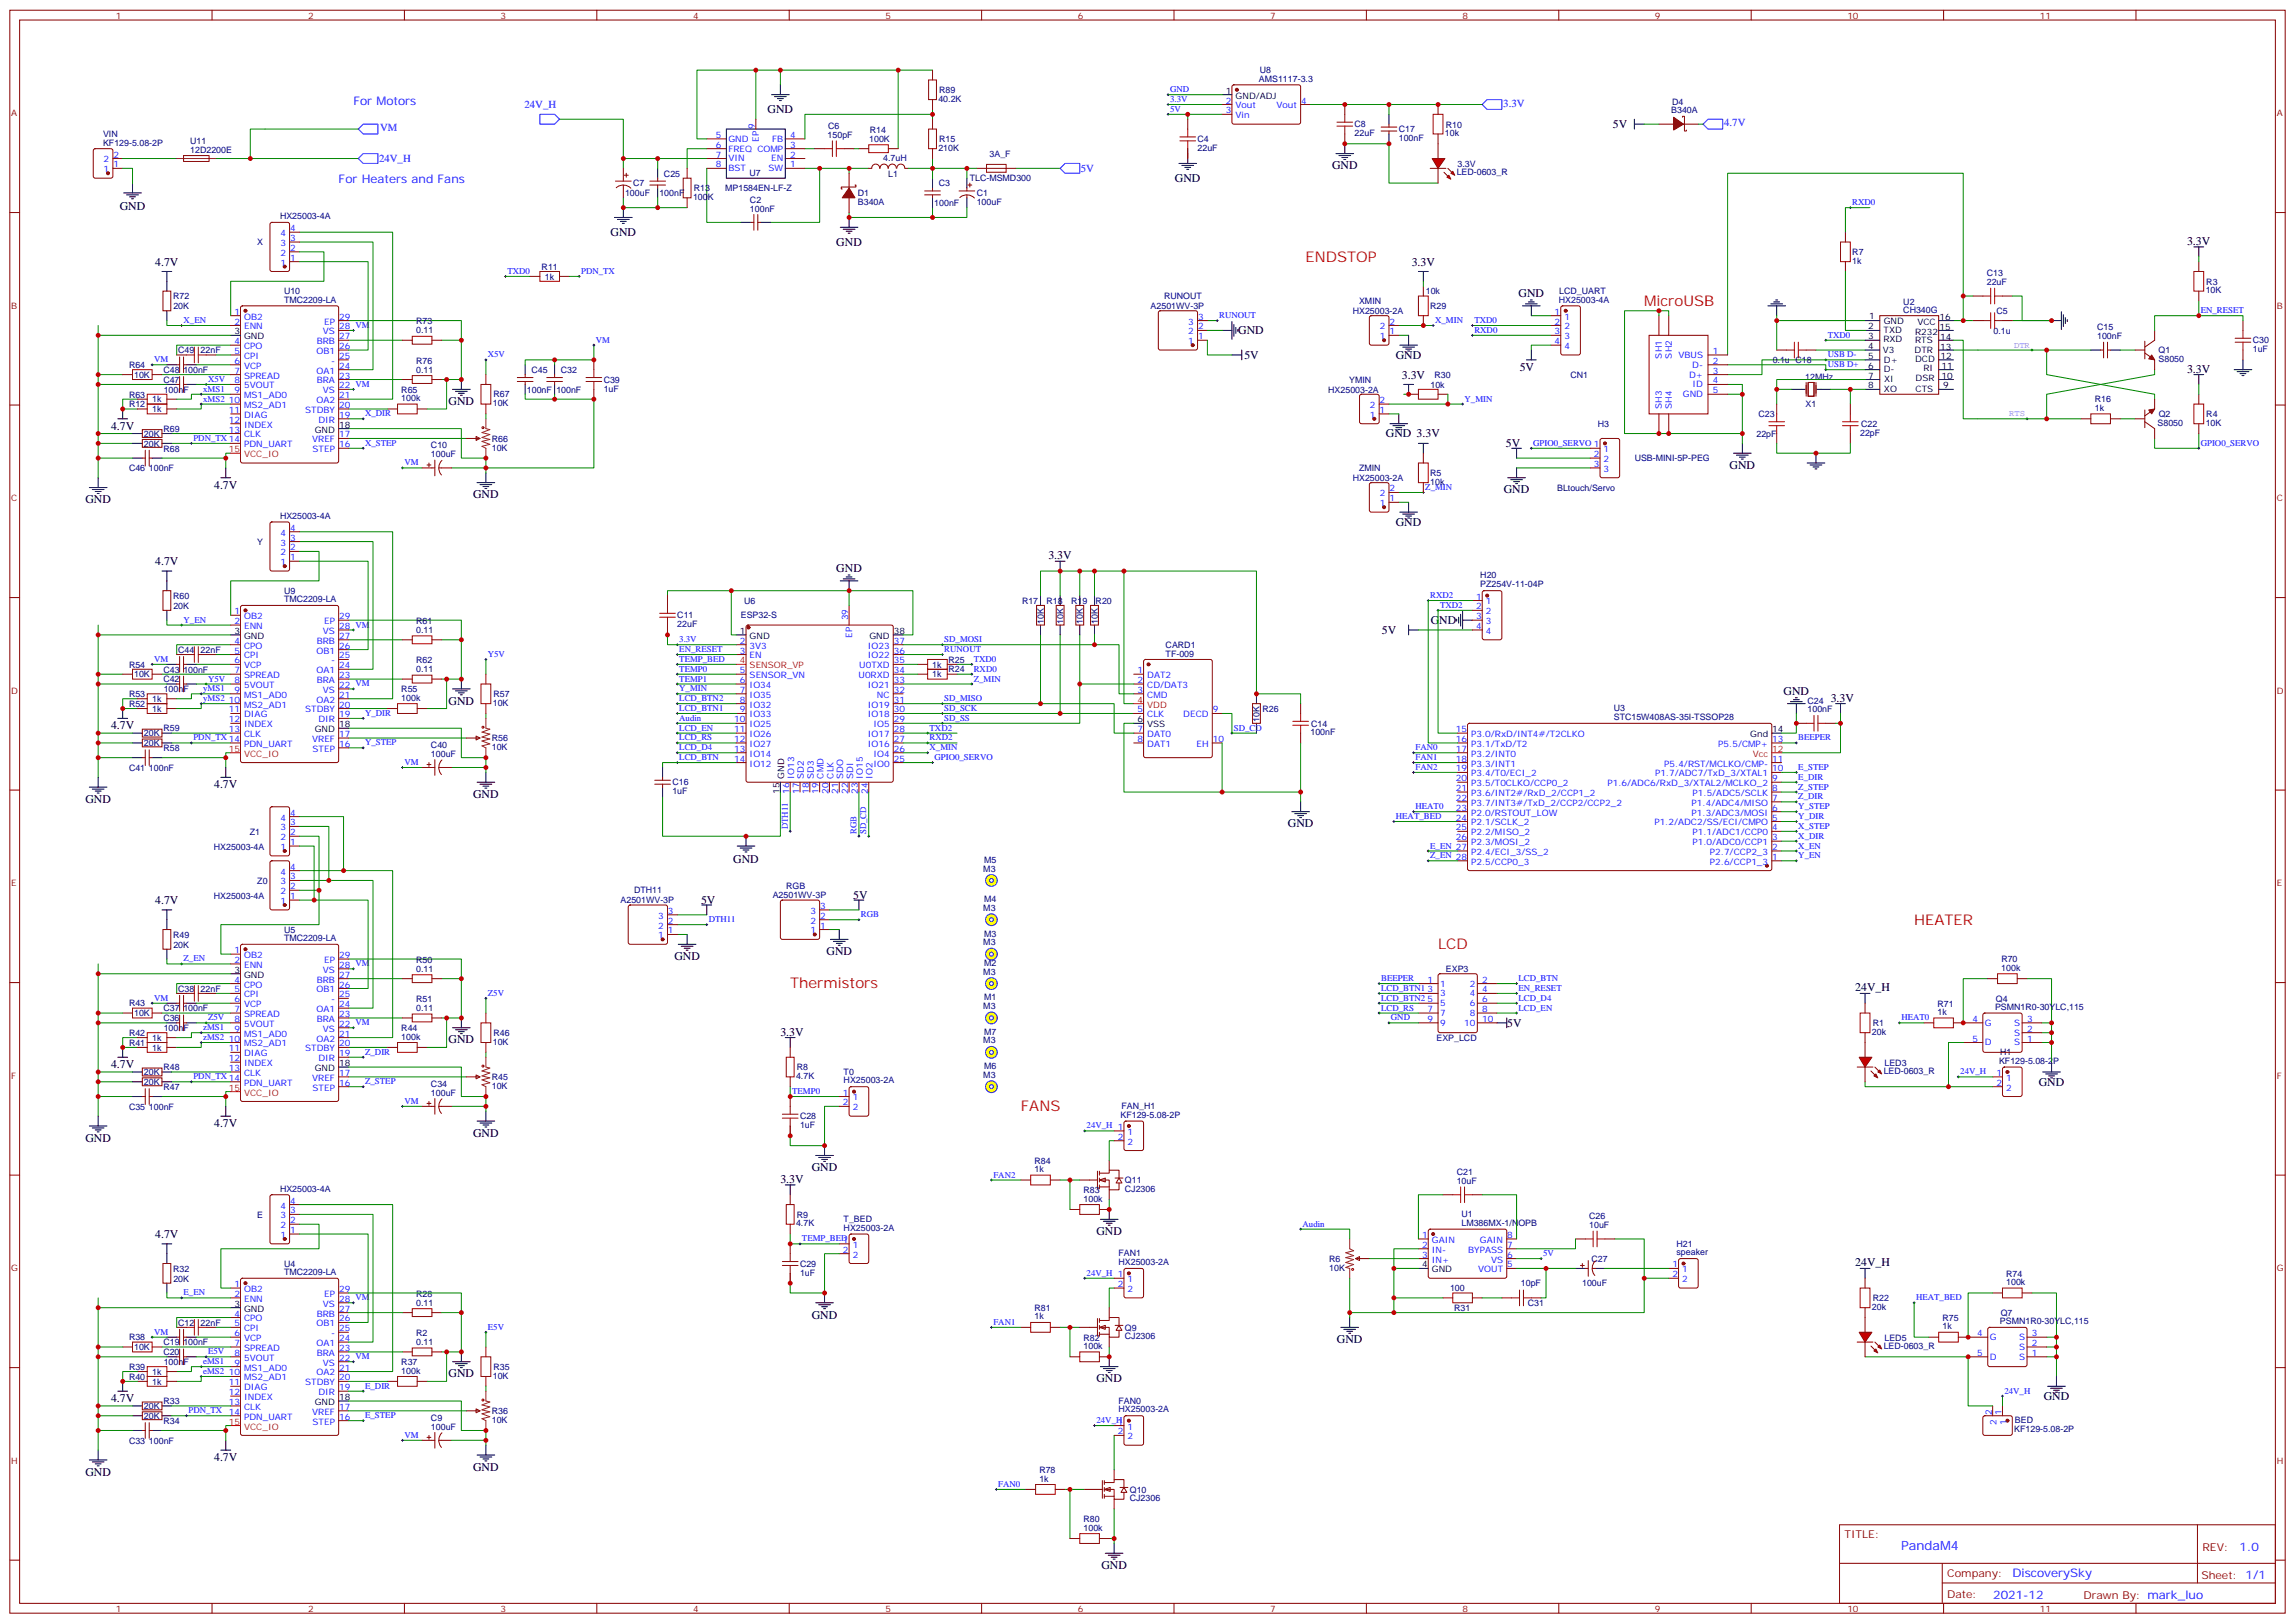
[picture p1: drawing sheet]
<svg xmlns="http://www.w3.org/2000/svg" width="825mm" height="583mm" viewBox="0 0 825 583" stroke-linecap="round" stroke-linejoin="round" font-family="sans-serif">
<defs><g id="words">
<g font-size="5.3" fill="#f00">
<text x="469.2" y="94">ENDSTOP</text>
<text x="590.9" y="109.9">MicroUSB</text>
<text x="687.9" y="332.1">HEATER</text>
<text x="516.8" y="340.9">LCD</text>
<text x="284" y="355">Thermistors</text>
<text x="366.9" y="399.1">FANS</text>
</g>
<text font-size="4.6" fill="#00f" x="683.2" y="556.7">PandaM4</text>
<g font-size="4.2" fill="#00f">
<text x="127" y="37.5">For Motors</text>
<text x="121.7" y="65.8">For Heaters and Fans</text>
<text x="804.9" y="556.9">1.0</text>
<text x="723.3" y="566.5">DiscoverySky</text>
<text x="716.4" y="574.3">2021-12</text>
</g>
<g font-size="4.2">
<text x="275.9" y="40.7">GND</text>
<text x="579.6" y="46">5V</text>
<text x="422.3" y="65.4">GND</text>
<text x="478.7" y="60.8">GND</text>
<text x="43" y="75.4">GND</text>
<text x="219.4" y="84.8">GND</text>
<text x="300.6" y="88.3">GND</text>
<text x="786" y="88">3.3V</text>
<text x="55.8" y="95.5">4.7V</text>
<text x="507.4" y="95.4">3.3V</text>
<text x="545.7" y="106.7">GND</text>
<text x="445" y="120.1">GND</text>
<text x="447.2" y="128.9">5V</text>
<text x="501.6" y="128.9">GND</text>
<text x="503.8" y="136">3.3V</text>
<text x="546.2" y="133.2">5V</text>
<text x="786" y="133.8">3.3V</text>
<text x="161.2" y="145.5">GND</text>
<text x="39.9" y="154.4">4.7V</text>
<text x="498.1" y="157.1">GND 3.3V</text>
<text x="541.2" y="160.7">5V</text>
<text x="621.6" y="168.4">GND</text>
<text x="77" y="175.6">4.7V</text>
<text x="170" y="179">GND</text>
<text x="540.5" y="177.2">GND</text>
<text x="30.7" y="180.8">GND</text>
<text x="501.6" y="188.9">GND</text>
<text x="55.8" y="203.1">4.7V</text>
<text x="376.8" y="200.9">3.3V</text>
<text x="300.6" y="205.4">GND</text>
<text x="496.6" y="227.6">5V</text>
<text x="514.2" y="224.2">GND</text>
<text x="641" y="249.5">GND</text>
<text x="161.2" y="253.1">GND</text>
<text x="657.9" y="252">3.3V</text>
<text x="39.9" y="262">4.7V</text>
<text x="77" y="283.2">4.7V</text>
<text x="170" y="286.6">GND</text>
<text x="30.7" y="288.4">GND</text>
<text x="462.8" y="297.2">GND</text>
<text x="263.5" y="309.9">GND</text>
<text x="306.6" y="323">5V</text>
<text x="55.8" y="324.8">4.7V</text>
<text x="252" y="324.8">5V</text>
<text x="242.4" y="344.8">GND</text>
<text x="297" y="343">GND</text>
<text x="666.7" y="356.1">24V_H</text>
<text x="280.5" y="372">3.3V</text>
<text x="541.7" y="368.8">5V</text>
<text x="161.2" y="374.8">GND</text>
<text x="39.9" y="383.7">4.7V</text>
<text x="732.7" y="390">GND</text>
<text x="77" y="404.9">4.7V</text>
<text x="30.7" y="410.1">GND</text>
<text x="170" y="408.3">GND</text>
<text x="280.5" y="424.9">3.3V</text>
<text x="291.7" y="420.7">GND</text>
<text x="394.1" y="443.6">GND</text>
<text x="55.8" y="444.7">4.7V</text>
<text x="666.7" y="454.9">24V_H</text>
<text x="291.7" y="473.6">GND</text>
<text x="480.5" y="482.4">GND</text>
<text x="161.2" y="494.7">GND</text>
<text x="394.1" y="496.5">GND</text>
<text x="39.9" y="503.6">4.7V</text>
<text x="734.5" y="502.8">GND</text>
<text x="77" y="524.8">4.7V</text>
<text x="30.7" y="530">GND</text>
<text x="170" y="528.2">GND</text>
<text x="395.8" y="563.5">GND</text>
</g>
<g font-size="3.9" fill="#00f">
<text x="188.5" y="38.8">24V_H</text>
<text x="540.3" y="38.4">3.3V</text>
<text x="136.6" y="47.1">VM</text>
<text x="619.7" y="45.3">4.7V</text>
<text x="136.2" y="58.2">24V_H</text>
<text x="388.4" y="61.7">5V</text>
</g>
<g font-size="3.9" fill="#800">
<text x="662.9" y="552.2">TITLE:</text>
<text x="791.5" y="556.9">REV:</text>
<text x="699.8" y="566.4">Company:</text>
<text x="791.1" y="567.1">Sheet: 1/1</text>
<text x="699.8" y="574.1">Date:</text>
<text x="748.8" y="574.2">Drawn By: mark_luo</text>
</g>
<g font-size="3.2" fill="#800">
<text x="41.6" y="6.7">1</text>
<text x="110.8" y="6.7">2</text>
<text x="179.9" y="6.7">3</text>
<text x="249.1" y="6.7">4</text>
<text x="318.2" y="6.7">5</text>
<text x="387.3" y="6.7">6</text>
<text x="456.5" y="6.7">7</text>
<text x="525.6" y="6.7">8</text>
<text x="594.8" y="6.7">9</text>
<text x="663.9" y="6.7">10</text>
<text x="733.1" y="6.7">11</text>
<text x="4.1" y="41.8">A</text>
<text x="818.3" y="41.8">A</text>
<text x="4.1" y="110.9">B</text>
<text x="818.3" y="110.9">B</text>
<text x="4.1" y="180.1">C</text>
<text x="818.3" y="180.1">C</text>
<text x="4.1" y="249.2">D</text>
<text x="818.3" y="249.2">D</text>
<text x="4.1" y="318.3">E</text>
<text x="818.3" y="318.3">E</text>
<text x="4.1" y="387.5">F</text>
<text x="818.3" y="387.5">F</text>
<text x="4.1" y="456.6">G</text>
<text x="818.3" y="456.6">G</text>
<text x="4.1" y="525.8">H</text>
<text x="818.3" y="525.8">H</text>
<text x="41.6" y="578.9">1</text>
<text x="110.8" y="578.9">2</text>
<text x="179.9" y="578.9">3</text>
<text x="249.1" y="578.9">4</text>
<text x="318.2" y="578.9">5</text>
<text x="387.3" y="578.9">6</text>
<text x="456.5" y="578.9">7</text>
<text x="525.6" y="578.9">8</text>
<text x="594.8" y="578.9">9</text>
<text x="663.9" y="578.9">10</text>
<text x="733.1" y="578.9">11</text>
</g>
<g font-size="3.2" fill="#000080">
<text x="452.4" y="29.3">AMS1117-3.3</text>
<text x="452.8" y="26.2">U8</text>
<text x="337.5" y="33.4">R89</text>
<text x="337.3" y="36.6">40.2K</text>
<text x="600.6" y="40.7">B340A</text>
<text x="600.9" y="37.6">D4</text>
<text x="297.7" y="46.4">C6</text>
<text x="312.6" y="47.8">R14</text>
<text x="486.8" y="45.8">C8</text>
<text x="502.7" y="47.5">C17</text>
<text x="519.6" y="45.9">R10</text>
<text x="37.1" y="52.4">KF129-5.08-2P</text>
<text x="37.1" y="49.2">VIN</text>
<text x="68.4" y="51.8">U11</text>
<text x="297.4" y="49.5">150pF</text>
<text x="312.4" y="50.9">100K</text>
<text x="337.5" y="51">R15</text>
<text x="430.4" y="51">C4</text>
<text x="486.8" y="49">22uF</text>
<text x="502.7" y="50.7">100nF</text>
<text x="519.3" y="48.9">10k</text>
<text x="68.4" y="54.8">12D2200E</text>
<text x="317.4" y="57.9">4.7uH</text>
<text x="337.3" y="54.2">210K</text>
<text x="355.6" y="56.3">3A_F</text>
<text x="430.4" y="54.2">22uF</text>
<text x="523.8" y="60">3.3V</text>
<text x="238.6" y="63.4">C25</text>
<text x="269.4" y="63.4">U7</text>
<text x="319.2" y="63.4">L1</text>
<text x="348.5" y="65.1">TLC-MSMD300</text>
<text x="523.5" y="63">LED-0603_R</text>
<text x="224.6" y="70.4">100uF</text>
<text x="227.5" y="66.9">C7</text>
<text x="237" y="70.5">100nF</text>
<text x="249.1" y="71.8">100K</text>
<text x="249.4" y="68.7">R13</text>
<text x="260.6" y="68.7">MP1584EN-LF-Z</text>
<text x="308.3" y="70.4">D1</text>
<text x="337.4" y="66.9">C3</text>
<text x="351" y="70.4">C1</text>
<text x="269.5" y="76">100nF</text>
<text x="269.5" y="72.8">C2</text>
<text x="308.3" y="73.6">B340A</text>
<text x="335.8" y="74">100nF</text>
<text x="351" y="73.6">100uF</text>
<text x="100.6" y="78.8">HX25003-4A</text>
<text x="92.5" y="88.1">X</text>
<text x="665.7" y="94.7">1k</text>
<text x="665.7" y="91.6">R7</text>
<text x="194.7" y="97">R11</text>
<text x="195.8" y="100.4">1k</text>
<text x="714" y="99.2">C13</text>
<text x="62.2" y="107.5">R72</text>
<text x="102.1" y="105.7">U10</text>
<text x="418.4" y="107.5">RUNOUT</text>
<text x="512.4" y="105.7">10k</text>
<text x="560.4" y="105.7">LCD_UART</text>
<text x="714" y="102.4">22uF</text>
<text x="792.7" y="105.4">10K</text>
<text x="792.9" y="102.2">R3</text>
<text x="62.3" y="111">20K</text>
<text x="102.1" y="108.7">TMC2209-LA</text>
<text x="413.5" y="111">A2501WV-3P</text>
<text x="486.2" y="112.8">HX25003-2A</text>
<text x="488.4" y="109.2">XMIN</text>
<text x="514" y="111">R29</text>
<text x="560.2" y="108.8">HX25003-4A</text>
<text x="684" y="112.3">CH340G</text>
<text x="684" y="109.4">U2</text>
<text x="717.5" y="112.8">C5</text>
<text x="149.6" y="119.7">0.11</text>
<text x="149.6" y="116.5">R73</text>
<text x="716.5" y="119.8">0.1u</text>
<text x="753.7" y="118.7">C15</text>
<text x="753.7" y="121.8">100nF</text>
<text x="809.6" y="123.3">C30</text>
<text x="64" y="126.9">C49</text>
<text x="72.1" y="126.9">22nF</text>
<text x="149.6" y="130.6">R76</text>
<text x="637.1" y="130.5">0.1u C18</text>
<text x="775.8" y="130">S8050</text>
<text x="775.8" y="126.8">Q1</text>
<text x="809.6" y="126.5">1uF</text>
<text x="46.4" y="132.2">R64</text>
<text x="48.2" y="135.7">10K</text>
<text x="58.7" y="137.5">C47</text>
<text x="58.7" y="134">C48</text>
<text x="65.9" y="134">100nF</text>
<text x="149.6" y="133.8">0.11</text>
<text x="191" y="134">C45</text>
<text x="201.6" y="134">C32</text>
<text x="217" y="137.4">C39</text>
<text x="484.9" y="137.5">YMIN</text>
<text x="515.6" y="135.7">R30</text>
<text x="564.4" y="135.7">CN1</text>
<text x="648.8" y="136.3">12MHz</text>
<text x="46.4" y="142.8">R63</text>
<text x="58.8" y="141">100nF</text>
<text x="144.2" y="141">R65</text>
<text x="177.3" y="142.8">R67</text>
<text x="189.4" y="141">100nF</text>
<text x="199.9" y="141">100nF</text>
<text x="217" y="140.6">1uF</text>
<text x="477.4" y="141">HX25003-2A</text>
<text x="514.1" y="139.2">10k</text>
<text x="46.4" y="146.3">R12</text>
<text x="54.7" y="144.5">1k</text>
<text x="54.7" y="148.1">1k</text>
<text x="144.2" y="144.1">100k</text>
<text x="177.1" y="145.9">10K</text>
<text x="632" y="149.8">C23</text>
<text x="648.9" y="146.3">X1</text>
<text x="752.8" y="147.6">1k</text>
<text x="752.8" y="144.4">R16</text>
<text x="775.8" y="149.8">Q2</text>
<text x="792.9" y="149.8">R4</text>
<text x="58.7" y="155.1">R69</text>
<text x="574.2" y="153.4">H3</text>
<text x="668.8" y="153.3">C22</text>
<text x="775.4" y="152.9">S8050</text>
<text x="792.7" y="153">10K</text>
<text x="51.7" y="160.4">20K</text>
<text x="51.7" y="156.9">20K</text>
<text x="154.9" y="161">C10</text>
<text x="176.7" y="161.8">10K</text>
<text x="176.7" y="158.6">R66</text>
<text x="631.2" y="156.9">22pF</text>
<text x="668.5" y="156.4">22pF</text>
<text x="58.7" y="162.2">R68</text>
<text x="154.9" y="164.2">100uF</text>
<text x="587.5" y="165.7">USB-MINI-5P-PEG</text>
<text x="46.4" y="169.2">C46</text>
<text x="53.5" y="169.2">100nF</text>
<text x="486.2" y="172.7">HX25003-2A</text>
<text x="488.4" y="169.2">ZMIN</text>
<text x="514" y="171.1">R5</text>
<text x="514" y="174.1">10k</text>
<text x="559.6" y="176.3">BLtouch/Servo</text>
<text x="100.6" y="186.4">HX25003-4A</text>
<text x="92.5" y="195.7">Y</text>
<text x="532" y="207.8">H20</text>
<text x="62.2" y="215.1">R60</text>
<text x="102.1" y="213.3">U9</text>
<text x="532" y="211">PZ254V-11-04P</text>
<text x="62.3" y="218.6">20K</text>
<text x="102.1" y="216.3">TMC2209-LA</text>
<text x="267.4" y="216.8">U6</text>
<text x="367.3" y="216.8">R17</text>
<text x="376.1" y="216.8">R18</text>
<text x="384.9" y="216.8">R19</text>
<text x="393.8" y="216.8">R20</text>
<text x="149.6" y="227.3">0.11</text>
<text x="149.6" y="224.1">R61</text>
<text x="243.4" y="225.3">22uF</text>
<text x="243.4" y="222.1">C11</text>
<text x="266.2" y="222.1">ESP32-S</text>
<text x="375.1" y="224" transform="rotate(-90 375.1 224)">10K</text>
<text x="382.2" y="224" transform="rotate(-90 382.2 224)">10K</text>
<text x="389.2" y="224" transform="rotate(-90 389.2 224)">10K</text>
<text x="394.5" y="224" transform="rotate(-90 394.5 224)">10K</text>
<text x="418.9" y="232.6">CARD1</text>
<text x="46.4" y="239.8">R54</text>
<text x="64" y="234.5">C44</text>
<text x="72.1" y="234.5">22nF</text>
<text x="149.6" y="238.2">R62</text>
<text x="335.1" y="239.8">1k</text>
<text x="340.8" y="238">R25</text>
<text x="418.9" y="235.8">TF-009</text>
<text x="48.2" y="243.3">10K</text>
<text x="58.7" y="245.1">C42</text>
<text x="58.7" y="241.6">C43</text>
<text x="65.9" y="241.6">100nF</text>
<text x="149.6" y="241.4">0.11</text>
<text x="335.1" y="243.3">1k</text>
<text x="340.8" y="241.5">R24</text>
<text x="46.4" y="250.4">R53</text>
<text x="58.8" y="248.6">100nF</text>
<text x="144.2" y="251.7">100k</text>
<text x="144.2" y="248.6">R55</text>
<text x="177.3" y="250.4">R57</text>
<text x="46.4" y="253.9">R52</text>
<text x="54.7" y="252.1">1k</text>
<text x="54.7" y="255.7">1k</text>
<text x="177.1" y="253.5">10K</text>
<text x="453.7" y="255.6">R26</text>
<text x="580" y="255.5">U3</text>
<text x="649.6" y="255.9">100nF</text>
<text x="649.6" y="252.8">C24</text>
<text x="58.7" y="262.7">R59</text>
<text x="452.7" y="259.3" transform="rotate(-90 452.7 259.3)">10K</text>
<text x="471.2" y="260.9">C14</text>
<text x="580" y="258.7">STC15W408AS-35I-TSSOP28</text>
<text x="51.7" y="268">20K</text>
<text x="51.7" y="264.5">20K</text>
<text x="58.7" y="269.8">R58</text>
<text x="154.9" y="268.6">C40</text>
<text x="176.7" y="269.4">10K</text>
<text x="176.7" y="266.2">R56</text>
<text x="471" y="264.1">100nF</text>
<text x="154.9" y="271.8">100uF</text>
<text x="46.4" y="276.8">C41</text>
<text x="53.5" y="276.8">100nF</text>
<text x="241.7" y="285.3">1uF</text>
<text x="241.7" y="282.1">C16</text>
<text x="89.8" y="299.9">Z1</text>
<text x="76.8" y="305.1">HX25003-4A</text>
<text x="353.7" y="309.9">M5</text>
<text x="92.5" y="317.4">Z0</text>
<text x="353.4" y="313.1">M3</text>
<text x="76.8" y="322.8">HX25003-4A</text>
<text x="227.9" y="320.9">DTH11</text>
<text x="277.7" y="322.7">A2501WV-3P</text>
<text x="282.6" y="319.1">RGB</text>
<text x="223" y="324.4">A2501WV-3P</text>
<text x="353.4" y="327.2">M3</text>
<text x="353.7" y="324.1">M4</text>
<text x="102.1" y="335">U5</text>
<text x="62.2" y="336.8">R49</text>
<text x="62.3" y="340.3">20K</text>
<text x="102.1" y="338">TMC2209-LA</text>
<text x="353.4" y="339.5">M3</text>
<text x="353.7" y="336.4">M3</text>
<text x="149.6" y="345.8">R50</text>
<text x="353.7" y="347">M2</text>
<text x="719.3" y="345.7">R70</text>
<text x="149.6" y="349">0.11</text>
<text x="353.4" y="350.1">M3</text>
<text x="519.7" y="349.1">EXP3</text>
<text x="719.3" y="348.7">100k</text>
<text x="64" y="356.2">C38</text>
<text x="72.1" y="356.2">22nF</text>
<text x="149.6" y="359.9">R51</text>
<text x="353.7" y="359.3">M1</text>
<text x="717.3" y="359.8">Q4</text>
<text x="46.4" y="361.5">R43</text>
<text x="48.2" y="365">10K</text>
<text x="58.7" y="363.3">C37</text>
<text x="65.9" y="363.3">100nF</text>
<text x="149.6" y="363.1">0.11</text>
<text x="353.4" y="362.4">M3</text>
<text x="696.3" y="364.6">1k</text>
<text x="696.3" y="361.5">R71</text>
<text x="717" y="362.8">PSMN1R0-30YLC,115</text>
<text x="58.7" y="366.8">C36</text>
<text x="58.8" y="370.3">100nF</text>
<text x="144.2" y="370.4">R44</text>
<text x="353.7" y="371.7">M7</text>
<text x="672.7" y="371.7">20k</text>
<text x="673" y="368.7">R1</text>
<text x="46.4" y="375.6">R41</text>
<text x="46.4" y="372.1">R42</text>
<text x="54.7" y="373.9">1k</text>
<text x="54.7" y="377.4">1k</text>
<text x="144.2" y="373.4">100k</text>
<text x="177.1" y="375.2">10K</text>
<text x="177.3" y="372.1">R46</text>
<text x="353.4" y="374.8">M3</text>
<text x="516.2" y="373.8">EXP_LCD</text>
<text x="677.3" y="382.8">LED3</text>
<text x="718.4" y="382.2">KF129-5.08-2P</text>
<text x="718.8" y="379">H1</text>
<text x="51.7" y="389.7">20K</text>
<text x="51.7" y="386.2">20K</text>
<text x="58.7" y="384.4">R48</text>
<text x="176.7" y="387.9">R45</text>
<text x="286.1" y="387.6">4.7K</text>
<text x="286.3" y="384.4">R8</text>
<text x="303.2" y="389">HX25003-2A</text>
<text x="303.2" y="386">T0</text>
<text x="353.4" y="387.1">M3</text>
<text x="353.7" y="384">M6</text>
<text x="677" y="385.8">LED-0603_R</text>
<text x="58.7" y="391.5">R47</text>
<text x="154.9" y="393.5">100uF</text>
<text x="154.9" y="390.3">C34</text>
<text x="176.7" y="391.1">10K</text>
<text x="46.4" y="398.5">C35</text>
<text x="53.5" y="398.5">100nF</text>
<text x="287.5" y="402">C28</text>
<text x="402.7" y="401.6">KF129-5.08-2P</text>
<text x="403" y="398.4">FAN_H1</text>
<text x="287.5" y="405.2">1uF</text>
<text x="371.8" y="418">R84</text>
<text x="371.8" y="421">1k</text>
<text x="404.3" y="425">Q11</text>
<text x="523.5" y="425.2">10uF</text>
<text x="523.5" y="422">C21</text>
<text x="100.6" y="428.1">HX25003-4A</text>
<text x="389.4" y="431.6">100k</text>
<text x="389.4" y="428.6">R83</text>
<text x="404.3" y="428.1">CJ2306</text>
<text x="92.5" y="437.3">E</text>
<text x="286.3" y="437.3">R9</text>
<text x="525.2" y="437.2">U1</text>
<text x="571.2" y="437.9">C26</text>
<text x="286.1" y="440.5">4.7K</text>
<text x="303.2" y="442">HX25003-2A</text>
<text x="303.2" y="438.9">T_BED</text>
<text x="525.2" y="440.3">LM386MX-1/NOPB</text>
<text x="571.2" y="441.1">10uF</text>
<text x="602.5" y="447.9">H21</text>
<text x="102.1" y="455">U4</text>
<text x="287.5" y="454.9">C29</text>
<text x="402" y="454.3">HX25003-2A</text>
<text x="402" y="451.3">FAN1</text>
<text x="477.7" y="453.2">R6</text>
<text x="572" y="453.2">C27</text>
<text x="602.5" y="450.9">speaker</text>
<text x="62.2" y="456.8">R32</text>
<text x="62.3" y="460.3">20K</text>
<text x="102.1" y="457.9">TMC2209-LA</text>
<text x="287.5" y="458.1">1uF</text>
<text x="477.7" y="456.4">10K</text>
<text x="721" y="461.6">100k</text>
<text x="721" y="458.5">R74</text>
<text x="149.6" y="465.8">R28</text>
<text x="521.1" y="463.8">100</text>
<text x="546.6" y="462">10pF</text>
<text x="568.6" y="462">100uF</text>
<text x="673" y="467.4">R22</text>
<text x="149.6" y="469">0.11</text>
<text x="371.8" y="473.9">1k</text>
<text x="371.8" y="470.9">R81</text>
<text x="522.6" y="470.9">R31</text>
<text x="549.1" y="469.1">C31</text>
<text x="672.7" y="470.5">20k</text>
<text x="719" y="472.7">Q7</text>
<text x="64" y="476.1">C12</text>
<text x="72.1" y="476.1">22nF</text>
<text x="149.6" y="479.9">R2</text>
<text x="404.3" y="478">Q9</text>
<text x="698.1" y="477.4">1k</text>
<text x="698.1" y="474.4">R75</text>
<text x="718.7" y="475.7">PSMN1R0-30YLC,115</text>
<text x="46.4" y="481.4">R38</text>
<text x="48.2" y="485">10K</text>
<text x="58.7" y="483.2">C19</text>
<text x="65.9" y="483.2">100nF</text>
<text x="149.6" y="483.1">0.11</text>
<text x="389.4" y="484.5">100k</text>
<text x="389.4" y="481.5">R82</text>
<text x="404.3" y="481">CJ2306</text>
<text x="677" y="484.6">LED-0603_R</text>
<text x="677.3" y="481.5">LED5</text>
<text x="58.7" y="486.7">C20</text>
<text x="58.8" y="490.3">100nF</text>
<text x="144.2" y="490.3">R37</text>
<text x="46.4" y="492">R39</text>
<text x="46.4" y="495.6">R40</text>
<text x="54.7" y="493.8">1k</text>
<text x="54.7" y="497.3">1k</text>
<text x="144.2" y="493.3">100k</text>
<text x="177.1" y="495.2">10K</text>
<text x="177.3" y="492">R35</text>
<text x="51.7" y="506.1">20K</text>
<text x="51.7" y="509.7">20K</text>
<text x="58.7" y="504.4">R33</text>
<text x="176.7" y="507.9">R36</text>
<text x="402" y="507.2">HX25003-2A</text>
<text x="402" y="504.2">FAN0</text>
<text x="58.7" y="511.4">R34</text>
<text x="154.9" y="513.4">100uF</text>
<text x="154.9" y="510.3">C9</text>
<text x="176.7" y="511.1">10K</text>
<text x="723.9" y="514.3">KF129-5.08-2P</text>
<text x="724.2" y="511">BED</text>
<text x="46.4" y="518.5">C33</text>
<text x="53.5" y="518.5">100nF</text>
<text x="373.5" y="532.1">1k</text>
<text x="373.5" y="529.1">R78</text>
<text x="406" y="539.2">CJ2306</text>
<text x="406" y="536.2">Q10</text>
<text x="389.4" y="549.8">100k</text>
<text x="389.4" y="546.7">R80</text>
</g>
<g font-size="3.2" fill="#00f">
<text x="420.5" y="33.1">GND</text>
<text x="420.5" y="40.2">5V</text>
<text x="420.5" y="36.7">3.3V</text>
<text x="440.5" y="37.2">2</text>
<text x="440.5" y="40.7">3</text>
<text x="444" y="38.9">Vout</text>
<text x="458.8" y="38.9">Vout</text>
<text x="467.6" y="37.2">4</text>
<text x="271.3" y="46.4" transform="rotate(-90 271.3 46.4)">9</text>
<text x="444" y="42.5">Vin</text>
<text x="257.3" y="49.5">5</text>
<text x="257.3" y="53.1">6</text>
<text x="261.8" y="50.9">GND</text>
<text x="272.7" y="51" transform="rotate(-90 272.7 51)">EP</text>
<text x="277.5" y="50.9">FB</text>
<text x="284" y="53.1">3</text>
<text x="284" y="49.5">4</text>
<text x="37.2" y="58.3">2</text>
<text x="40.7" y="56.6">2</text>
<text x="257.3" y="56.6">7</text>
<text x="261.8" y="54.5">FREQ COMP</text>
<text x="261.8" y="58">VIN</text>
<text x="277.1" y="58">EN</text>
<text x="284" y="56.6">2</text>
<text x="37.2" y="61.9">1</text>
<text x="40.7" y="60.1">1</text>
<text x="257.3" y="60.1">8</text>
<text x="261.8" y="61.5">BST</text>
<text x="276.2" y="61.5">SW</text>
<text x="284" y="60.1">1</text>
<text x="665.7" y="73.7">RXD0</text>
<text x="104.2" y="83">4</text>
<text x="100.7" y="88.3">3</text>
<text x="100.7" y="84.8">4</text>
<text x="104.2" y="86.6">3</text>
<text x="100.7" y="95.4">1</text>
<text x="100.7" y="91.9">2</text>
<text x="104.2" y="93.6">1</text>
<text x="104.2" y="90.1">2</text>
<text x="182.4" y="98.4">TXD0</text>
<text x="208.8" y="98.4">PDN_TX</text>
<text x="84.2" y="113">1</text>
<text x="558.7" y="113">1</text>
<text x="790.9" y="112.5">EN_RESET</text>
<text x="66" y="116">X_EN</text>
<text x="84.2" y="116.6">2</text>
<text x="87.7" y="114.8">OB2</text>
<text x="87.7" y="118.3">ENN</text>
<text x="116.5" y="116.6">EP</text>
<text x="121.9" y="118.3">28 VM</text>
<text x="121.9" y="114.8">29</text>
<text x="427.1" y="116.6">3</text>
<text x="430.6" y="118.3">2</text>
<text x="430.6" y="114.8">3</text>
<text x="438.1" y="114.3">RUNOUT</text>
<text x="495.9" y="118.3">2</text>
<text x="499.4" y="116.6">2</text>
<text x="515.8" y="116">X_MIN</text>
<text x="529.9" y="116">TXD0</text>
<text x="529.9" y="119.6">RXD0</text>
<text x="558.7" y="116.6">2</text>
<text x="562.2" y="114.8">1</text>
<text x="562.2" y="118.3">2</text>
<text x="84.2" y="123.6">4</text>
<text x="87.7" y="125.4">CPO</text>
<text x="113.8" y="123.6">BRB</text>
<text x="116.1" y="120.1">VS</text>
<text x="121.9" y="125.4">26</text>
<text x="121.9" y="121.8">27</text>
<text x="214.1" y="123.1">VM</text>
<text x="427.1" y="123.6">1</text>
<text x="427.1" y="120.1">2</text>
<text x="430.6" y="121.8">1</text>
<text x="495.9" y="121.8">1</text>
<text x="499.4" y="120.1">1</text>
<text x="558.7" y="120.1">3</text>
<text x="558.7" y="123.6">4</text>
<text x="562.2" y="121.8">3</text>
<text x="562.2" y="125.4">4</text>
<text x="656.9" y="121.3">TXD0</text>
<text x="55.4" y="130.1">VM</text>
<text x="84.2" y="127.1">5</text>
<text x="84.2" y="130.7">6</text>
<text x="87.7" y="128.9">CPI</text>
<text x="113.7" y="127.1">OB1</text>
<text x="119" y="130.7">-</text>
<text x="121.9" y="128.9">25</text>
<text x="175.3" y="128.4">X5V</text>
<text x="597.3" y="128.8" transform="rotate(-90 597.3 128.8)">SH1</text>
<text x="600.8" y="128.8" transform="rotate(-90 600.8 128.8)">SH2</text>
<text x="603.2" y="128.6">VBUS</text>
<text x="615.6" y="127.1">1</text>
<text x="615.6" y="130.7">2</text>
<text x="656.9" y="131.9">USB D+</text>
<text x="656.9" y="128.4">USB D-</text>
<text x="74.8" y="137.2">X5V</text>
<text x="84.2" y="134.2">7</text>
<text x="84.2" y="137.7">8</text>
<text x="87.7" y="132.4">VCP</text>
<text x="87.7" y="136">SPREAD</text>
<text x="113.7" y="134.2">OA1</text>
<text x="113.9" y="137.7">BRA</text>
<text x="121.9" y="136">23</text>
<text x="121.9" y="132.4">24</text>
<text x="607" y="135.6">D+</text>
<text x="608.2" y="132.1">D-</text>
<text x="615.6" y="134.2">3</text>
<text x="615.6" y="137.7">4</text>
<text x="73" y="140.7">xMS1</text>
<text x="84.2" y="141.3">9</text>
<text x="87.7" y="139.5">5VOUT</text>
<text x="87.7" y="143">MS1_AD0</text>
<text x="116.1" y="141.3">VS</text>
<text x="121.9" y="143">21</text>
<text x="121.9" y="139.5">22 VM</text>
<text x="604.8" y="142.7">GND</text>
<text x="608.3" y="139.1">ID</text>
<text x="615.6" y="141.3">5</text>
<text x="73" y="144.3">xMS2</text>
<text x="82.2" y="144.8">10</text>
<text x="82.2" y="148.3">11</text>
<text x="87.7" y="146.5">MS2_AD1</text>
<text x="109.7" y="148.3">STDBY</text>
<text x="113.7" y="144.8">OA2</text>
<text x="121.9" y="146.5">20</text>
<text x="131.2" y="149.5">X_DIR</text>
<text x="492.3" y="146.5">2</text>
<text x="495.8" y="148.3">1</text>
<text x="495.8" y="144.8">2</text>
<text x="526.3" y="144.3">Y_MIN</text>
<text x="597.3" y="146.9" transform="rotate(-90 597.3 146.9)">SH3</text>
<text x="600.8" y="146.9" transform="rotate(-90 600.8 146.9)">SH4</text>
<text x="82.2" y="151.8">12</text>
<text x="82.2" y="155.4">13</text>
<text x="87.7" y="150.1">DIAG</text>
<text x="87.7" y="153.6">INDEX</text>
<text x="114.4" y="151.8">DIR</text>
<text x="121.9" y="150.1">19</text>
<text x="492.3" y="150.1">1</text>
<text x="69.5" y="158.4">PDN_TX 14</text>
<text x="87.7" y="157.1">CLK</text>
<text x="87.7" y="160.7">PDN_UART</text>
<text x="112.2" y="158.9">VREF</text>
<text x="121.9" y="160.7">16</text>
<text x="121.9" y="157.1">17</text>
<text x="131.2" y="160.1">X_STEP</text>
<text x="551" y="160.1">GPIO0_SERVO 1</text>
<text x="790.9" y="160.1">GPIO0_SERVO</text>
<text x="112.4" y="162.4">STEP</text>
<text x="145.3" y="167.2">VM</text>
<text x="572.8" y="164.2">2</text>
<text x="572.8" y="167.7">3</text>
<text x="576.3" y="162.4">1</text>
<text x="576.3" y="165.9">2</text>
<text x="576.3" y="169.5">3</text>
<text x="495.9" y="178.3">2</text>
<text x="499.4" y="176.5">2</text>
<text x="512.2" y="176">Z_MIN</text>
<text x="495.9" y="181.8">1</text>
<text x="499.4" y="180.1">1</text>
<text x="104.2" y="190.6">4</text>
<text x="100.7" y="195.9">3</text>
<text x="100.7" y="192.4">4</text>
<text x="104.2" y="197.7">2</text>
<text x="104.2" y="194.2">3</text>
<text x="100.7" y="203">1</text>
<text x="100.7" y="199.5">2</text>
<text x="104.2" y="201.2">1</text>
<text x="514" y="214.8">RXD2</text>
<text x="530.5" y="215.3">1</text>
<text x="84.2" y="220.6">1</text>
<text x="517.5" y="218.3">TXD2</text>
<text x="530.5" y="218.9">2</text>
<text x="534" y="217.1">1</text>
<text x="534" y="220.6">2</text>
<text x="66" y="223.6">Y_EN</text>
<text x="84.2" y="224.2">2</text>
<text x="87.7" y="222.4">OB2</text>
<text x="87.7" y="225.9">ENN</text>
<text x="116.1" y="227.7">VS</text>
<text x="116.5" y="224.2">EP</text>
<text x="121.9" y="225.9">28 VM</text>
<text x="121.9" y="222.4">29</text>
<text x="304.8" y="222.7" transform="rotate(-90 304.8 222.7)">39</text>
<text x="530.5" y="222.4">3</text>
<text x="530.5" y="225.9">4</text>
<text x="534" y="224.2">3</text>
<text x="534" y="227.7">4</text>
<text x="84.2" y="231.2">4</text>
<text x="87.7" y="233">CPO</text>
<text x="113.8" y="231.2">BRB</text>
<text x="121.9" y="233">26</text>
<text x="121.9" y="229.4">27</text>
<text x="244.1" y="230.7">3.3V</text>
<text x="265.9" y="231.2">2</text>
<text x="269.4" y="233">3V3</text>
<text x="306.2" y="229.1" transform="rotate(-90 306.2 229.1)">EP</text>
<text x="311.9" y="233">IO23</text>
<text x="321.2" y="231.2">37</text>
<text x="339.4" y="230.7">SD_MOSI</text>
<text x="55.4" y="237.7">VM</text>
<text x="84.2" y="234.7">5</text>
<text x="84.2" y="238.3">6</text>
<text x="87.7" y="236.5">CPI</text>
<text x="113.7" y="234.7">OB1</text>
<text x="119" y="238.3">-</text>
<text x="121.9" y="236.5">25</text>
<text x="175.3" y="236">Y5V</text>
<text x="244.1" y="234.2">EN_RESET</text>
<text x="244.1" y="237.7">TEMP_BED</text>
<text x="265.9" y="234.7">3</text>
<text x="269.4" y="236.5">EN</text>
<text x="311.9" y="236.5">IO22</text>
<text x="321.2" y="238.3">35</text>
<text x="321.2" y="234.7">36</text>
<text x="339.4" y="234.2">RUNOUT</text>
<text x="350" y="237.7">TXD0</text>
<text x="74.8" y="244.8">Y5V</text>
<text x="84.2" y="241.8">7</text>
<text x="84.2" y="245.3">8</text>
<text x="87.7" y="240">VCP</text>
<text x="87.7" y="243.6">SPREAD</text>
<text x="113.7" y="241.8">OA1</text>
<text x="113.9" y="245.3">BRA</text>
<text x="121.9" y="243.6">23</text>
<text x="121.9" y="240">24</text>
<text x="244.1" y="244.8">TEMP1</text>
<text x="244.1" y="241.3">TEMP0</text>
<text x="265.9" y="241.8">5</text>
<text x="265.9" y="245.3">6</text>
<text x="269.4" y="243.6">SENSOR_VN</text>
<text x="308.6" y="243.6">U0RXD</text>
<text x="308.8" y="240">U0TXD</text>
<text x="321.2" y="245.3">33</text>
<text x="321.2" y="241.8">34</text>
<text x="350" y="241.3">RXD0</text>
<text x="350" y="244.8">Z_MIN</text>
<text x="408.8" y="241.8">1</text>
<text x="408.8" y="245.3">2</text>
<text x="412.3" y="243.6">DAT2</text>
<text x="73" y="251.8">yMS2</text>
<text x="73" y="248.3">yMS1</text>
<text x="84.2" y="248.8">9</text>
<text x="87.7" y="247.1">5VOUT</text>
<text x="87.7" y="250.6">MS1_AD0</text>
<text x="116.1" y="248.8">VS</text>
<text x="121.9" y="250.6">21</text>
<text x="121.9" y="247.1">22 VM</text>
<text x="244.1" y="248.3">Y_MIN</text>
<text x="244.1" y="251.8">LCD_BTN2</text>
<text x="265.9" y="248.8">7</text>
<text x="269.4" y="247.1">IO34</text>
<text x="269.4" y="250.6">IO35</text>
<text x="311.9" y="247.1">IO21</text>
<text x="315.1" y="250.6">NC</text>
<text x="321.2" y="248.8">32</text>
<text x="339.4" y="251.8">SD_MISO</text>
<text x="408.8" y="248.8">3</text>
<text x="412.3" y="247.1">CD/DAT3</text>
<text x="412.3" y="250.6">CMD</text>
<text x="82.2" y="252.4">10</text>
<text x="82.2" y="255.9">11</text>
<text x="87.7" y="254.1">MS2_AD1</text>
<text x="87.7" y="257.7">DIAG</text>
<text x="109.7" y="255.9">STDBY</text>
<text x="113.7" y="252.4">OA2</text>
<text x="121.9" y="257.7">19</text>
<text x="121.9" y="254.1">20</text>
<text x="131.2" y="257.1">Y_DIR</text>
<text x="244.1" y="255.4">LCD_BTN1</text>
<text x="265.9" y="252.4">8</text>
<text x="265.9" y="255.9">9</text>
<text x="269.4" y="254.1">IO32</text>
<text x="269.4" y="257.7">IO33</text>
<text x="311.9" y="257.7">IO18</text>
<text x="311.9" y="254.1">IO19</text>
<text x="321.2" y="255.9">30</text>
<text x="321.2" y="252.4">31</text>
<text x="339.4" y="255.4">SD_SCK</text>
<text x="408.8" y="255.9">5</text>
<text x="412.3" y="257.7">CLK</text>
<text x="425.3" y="257.7">DECD</text>
<text x="435.9" y="255.9">9</text>
<text x="82.2" y="259.4">12</text>
<text x="82.2" y="263">13</text>
<text x="87.7" y="261.2">INDEX</text>
<text x="114.4" y="259.4">DIR</text>
<text x="244.1" y="262.4">LCD_EN</text>
<text x="244.1" y="258.9">Audin</text>
<text x="263.9" y="259.4">10</text>
<text x="263.9" y="263">11</text>
<text x="269.4" y="261.2">IO25</text>
<text x="313.9" y="261.2">IO5</text>
<text x="321.2" y="263">28</text>
<text x="321.2" y="259.4">29</text>
<text x="334.1" y="262.4">TXD2</text>
<text x="339.4" y="258.9">SD_SS</text>
<text x="408.8" y="263">7</text>
<text x="443.4" y="262.4">SD_CD</text>
<text x="523.2" y="263">15</text>
<text x="69.5" y="266">PDN_TX 14</text>
<text x="87.7" y="264.7">CLK</text>
<text x="87.7" y="268.3">PDN_UART</text>
<text x="112.2" y="266.5">VREF</text>
<text x="121.9" y="268.3">16</text>
<text x="121.9" y="264.7">17</text>
<text x="131.2" y="267.7">Y_STEP</text>
<text x="244.1" y="266">LCD_RS</text>
<text x="244.1" y="269.5">LCD_D4</text>
<text x="263.9" y="266.5">12</text>
<text x="269.4" y="264.7">IO26</text>
<text x="269.4" y="268.3">IO27</text>
<text x="311.9" y="268.3">IO16</text>
<text x="311.9" y="264.7">IO17</text>
<text x="321.2" y="266.5">27</text>
<text x="334.1" y="269.5">X_MIN</text>
<text x="334.1" y="266">RXD2</text>
<text x="408.8" y="266.5">8</text>
<text x="412.3" y="264.7">DAT0</text>
<text x="412.3" y="268.3">DAT1</text>
<text x="430" y="268.3">EH</text>
<text x="435.9" y="266.5">10</text>
<text x="508.7" y="269.5">FAN0</text>
<text x="523.2" y="266.5">16</text>
<text x="528.7" y="264.7">P3.0/RxD/INT4#/T2CLKO</text>
<text x="528.7" y="268.3">P3.1/TxD/T2</text>
<text x="617.5" y="268.3">P5.5/CMP+</text>
<text x="636.9" y="266.5">13</text>
<text x="646.3" y="266">BEEPER</text>
<text x="112.4" y="270">STEP</text>
<text x="145.3" y="274.8">VM</text>
<text x="244.1" y="273">LCD_BTN</text>
<text x="263.9" y="270">13</text>
<text x="263.9" y="273.5">14</text>
<text x="269.4" y="271.8">IO14</text>
<text x="269.4" y="275.3">IO12</text>
<text x="313.9" y="275.3">IO0</text>
<text x="313.9" y="271.8">IO4</text>
<text x="321.2" y="273.5">25</text>
<text x="321.2" y="270">26</text>
<text x="335.8" y="273">GPIO0_SERVO</text>
<text x="508.7" y="273">FAN1</text>
<text x="523.2" y="270">17</text>
<text x="523.2" y="273.5">18</text>
<text x="528.7" y="271.8">P3.2/INT0</text>
<text x="528.7" y="275.3">P3.3/INT1</text>
<text x="598.1" y="275.3">P5.4/RST/MCLKO/CMP-</text>
<text x="636.9" y="273.5">11</text>
<text x="285.4" y="279.6" transform="rotate(-90 285.4 279.6)">IO13</text>
<text x="288.9" y="279.6" transform="rotate(-90 288.9 279.6)">SD2</text>
<text x="292.5" y="279.6" transform="rotate(-90 292.5 279.6)">SD3</text>
<text x="296" y="279.6" transform="rotate(-90 296 279.6)">CMD</text>
<text x="299.5" y="279.6" transform="rotate(-90 299.5 279.6)">CLK</text>
<text x="303" y="279.6" transform="rotate(-90 303 279.6)">SDO</text>
<text x="306.6" y="279.6" transform="rotate(-90 306.6 279.6)">SDI</text>
<text x="310.1" y="279.6" transform="rotate(-90 310.1 279.6)">IO15</text>
<text x="313.6" y="279.6" transform="rotate(-90 313.6 279.6)">IO2</text>
<text x="508.7" y="276.5">FAN2</text>
<text x="523.2" y="277.1">19</text>
<text x="523.2" y="280.6">20</text>
<text x="528.7" y="278.8">P3.4/T0/ECI_2</text>
<text x="594.8" y="278.8">P1.7/ADC7/TxD_3/XTAL1</text>
<text x="636.9" y="280.6">9</text>
<text x="636.9" y="277.1">10</text>
<text x="646.3" y="280.1">E_DIR</text>
<text x="646.3" y="276.5">E_STEP</text>
<text x="283.6" y="285.2" transform="rotate(-90 283.6 285.2)">16</text>
<text x="287.2" y="285.2" transform="rotate(-90 287.2 285.2)">17</text>
<text x="290.7" y="285.2" transform="rotate(-90 290.7 285.2)">18</text>
<text x="294.2" y="285.2" transform="rotate(-90 294.2 285.2)">19</text>
<text x="297.7" y="285.2" transform="rotate(-90 297.7 285.2)">20</text>
<text x="301.3" y="285.2" transform="rotate(-90 301.3 285.2)">21</text>
<text x="304.8" y="285.2" transform="rotate(-90 304.8 285.2)">22</text>
<text x="308.3" y="285.2" transform="rotate(-90 308.3 285.2)">23</text>
<text x="311.9" y="285.2" transform="rotate(-90 311.9 285.2)">24</text>
<text x="523.2" y="284.1">21</text>
<text x="523.2" y="287.7">22</text>
<text x="528.7" y="282.4">P3.5/T0CLKO/CCP0_2</text>
<text x="528.7" y="285.9">P3.6/INT2#/RxD_2/CCP1_2</text>
<text x="577.7" y="282.4">P1.6/ADC6/RxD_3/XTAL2/MCLKO_2</text>
<text x="608.3" y="285.9">P1.5/ADC5/SCLK</text>
<text x="636.9" y="287.7">7</text>
<text x="636.9" y="284.1">8</text>
<text x="646.3" y="287.1">Z_DIR</text>
<text x="646.3" y="283.6">Z_STEP</text>
<text x="104.2" y="292.9">4</text>
<text x="508.7" y="290.7">HEAT0</text>
<text x="523.2" y="291.2">23</text>
<text x="528.7" y="289.4">P3.7/INT3#/TxD_2/CCP2/CCP2_2</text>
<text x="528.7" y="292.9">P2.0/RSTOUT_LOW</text>
<text x="608" y="292.9">P1.3/ADC3/MOSI</text>
<text x="608" y="289.4">P1.4/ADC4/MISO</text>
<text x="636.9" y="291.2">6</text>
<text x="646.3" y="290.7">Y_STEP</text>
<text x="100.7" y="298.2">3</text>
<text x="100.7" y="294.7">4</text>
<text x="104.2" y="296.5">3</text>
<text x="283.1" y="297.9" transform="rotate(-90 283.1 297.9)">DTH11</text>
<text x="307.8" y="299.6" transform="rotate(-90 307.8 299.6)">RGB</text>
<text x="311.3" y="299.6" transform="rotate(-90 311.3 299.6)">SD_CD</text>
<text x="501.6" y="294.2">HEAT_BED</text>
<text x="523.2" y="294.7">24</text>
<text x="523.2" y="298.2">25</text>
<text x="528.7" y="296.5">P2.1/SCLK_2</text>
<text x="594.6" y="296.5">P1.2/ADC2/SS/ECI/CMPO</text>
<text x="636.9" y="298.2">4</text>
<text x="636.9" y="294.7">5</text>
<text x="646.3" y="297.7">X_STEP</text>
<text x="646.3" y="294.2">Y_DIR</text>
<text x="100.7" y="305.3">1</text>
<text x="100.7" y="301.8">2</text>
<text x="104.2" y="303.5">1</text>
<text x="104.2" y="300">2</text>
<text x="514" y="304.8">E_EN 27</text>
<text x="523.2" y="301.8">26</text>
<text x="528.7" y="300">P2.2/MISO_2</text>
<text x="528.7" y="303.5">P2.3/MOSI_2</text>
<text x="608.3" y="303.5">P1.0/ADC0/CCP1</text>
<text x="608.3" y="300">P1.1/ADC1/CCP0</text>
<text x="636.9" y="305.3">2</text>
<text x="636.9" y="301.8">3</text>
<text x="646.3" y="301.2">X_DIR</text>
<text x="646.3" y="304.8">X_EN</text>
<text x="514" y="308.3">Z_EN 28</text>
<text x="528.7" y="307.1">P2.4/ECI_3/SS_2</text>
<text x="528.7" y="310.6">P2.5/CCP0_3</text>
<text x="614.5" y="310.6">P2.6/CCP1_3</text>
<text x="614.5" y="307.1">P2.7/CCP2_3</text>
<text x="636.9" y="308.8">1</text>
<text x="646.3" y="308.3">Y_EN</text>
<text x="100.7" y="317.6">3</text>
<text x="100.7" y="314.1">4</text>
<text x="104.2" y="315.9">3</text>
<text x="104.2" y="312.3">4</text>
<text x="100.7" y="321.2">2</text>
<text x="104.2" y="322.9">1</text>
<text x="104.2" y="319.4">2</text>
<text x="100.7" y="324.7">1</text>
<text x="236.6" y="330">3</text>
<text x="240.1" y="328.2">3</text>
<text x="291.2" y="328.2">3</text>
<text x="294.7" y="330">2</text>
<text x="294.7" y="326.5">3</text>
<text x="309.4" y="329.5">RGB</text>
<text x="236.6" y="333.5">2</text>
<text x="240.1" y="335.3">1</text>
<text x="240.1" y="331.8">2</text>
<text x="254.7" y="331.2">DTH11</text>
<text x="291.2" y="335.3">1</text>
<text x="291.2" y="331.8">2</text>
<text x="294.7" y="333.5">1</text>
<text x="236.6" y="337">1</text>
<text x="66" y="345.3">Z_EN</text>
<text x="84.2" y="342.3">1</text>
<text x="84.2" y="345.9">2</text>
<text x="87.7" y="344.1">OB2</text>
<text x="87.7" y="347.6">ENN</text>
<text x="116.5" y="345.9">EP</text>
<text x="121.9" y="347.6">28 VM</text>
<text x="121.9" y="344.1">29</text>
<text x="84.2" y="352.9">4</text>
<text x="113.8" y="352.9">BRB</text>
<text x="116.1" y="349.4">VS</text>
<text x="121.9" y="351.2">27</text>
<text x="496.4" y="352.4">BEEPER</text>
<text x="513" y="352.9">1</text>
<text x="532.7" y="352.9">2</text>
<text x="545.7" y="352.4">LCD_BTN</text>
<text x="55.4" y="359.4">VM</text>
<text x="84.2" y="356.4">5</text>
<text x="84.2" y="360">6</text>
<text x="87.7" y="354.7">CPO</text>
<text x="87.7" y="358.2">CPI</text>
<text x="113.7" y="356.4">OB1</text>
<text x="119" y="360">-</text>
<text x="121.9" y="358.2">25</text>
<text x="121.9" y="354.7">26</text>
<text x="175.3" y="357.7">Z5V</text>
<text x="496.4" y="355.9">LCD_BTN1</text>
<text x="496.4" y="359.4">LCD_BTN2</text>
<text x="513" y="356.4">3</text>
<text x="513" y="360">5</text>
<text x="517.5" y="354.3">1</text>
<text x="517.5" y="357.9">3</text>
<text x="528.2" y="354.3">2</text>
<text x="528.2" y="357.9">4</text>
<text x="532.7" y="356.4">4</text>
<text x="532.7" y="360">6</text>
<text x="545.7" y="355.9">EN_RESET</text>
<text x="545.7" y="359.4">LCD_D4</text>
<text x="84.2" y="363.5">7</text>
<text x="87.7" y="361.7">VCP</text>
<text x="87.7" y="365.3">SPREAD</text>
<text x="113.7" y="363.5">OA1</text>
<text x="121.9" y="365.3">23</text>
<text x="121.9" y="361.7">24</text>
<text x="496.4" y="363">LCD_RS</text>
<text x="513" y="363.5">7</text>
<text x="517.5" y="361.4">5</text>
<text x="517.5" y="364.9">7</text>
<text x="528.2" y="361.4">6</text>
<text x="528.2" y="364.9">8</text>
<text x="532.7" y="363.5">8</text>
<text x="545.7" y="363">LCD_EN</text>
<text x="73" y="370">zMS1</text>
<text x="74.8" y="366.5">Z5V</text>
<text x="84.2" y="367">8</text>
<text x="84.2" y="370.6">9</text>
<text x="87.7" y="368.8">5VOUT</text>
<text x="113.9" y="367">BRA</text>
<text x="116.1" y="370.6">VS</text>
<text x="121.9" y="368.8">22 VM</text>
<text x="499.9" y="366.5">GND</text>
<text x="513" y="367">9</text>
<text x="517.5" y="368.4">9</text>
<text x="526.2" y="368.4">10</text>
<text x="532.7" y="367">10</text>
<text x="683.3" y="366.5">HEAT0</text>
<text x="708.8" y="367">4</text>
<text x="713.3" y="368.4">G</text>
<text x="723.8" y="372">S</text>
<text x="723.8" y="368.4">S</text>
<text x="728.5" y="370.6">2</text>
<text x="728.5" y="367">3</text>
<text x="73" y="373.6">zMS2</text>
<text x="82.2" y="374.1">10</text>
<text x="82.2" y="377.6">11</text>
<text x="87.7" y="372.3">MS1_AD0</text>
<text x="87.7" y="375.8">MS2_AD1</text>
<text x="109.7" y="377.6">STDBY</text>
<text x="113.7" y="374.1">OA2</text>
<text x="121.9" y="375.8">20</text>
<text x="121.9" y="372.3">21</text>
<text x="708.8" y="374.1">5</text>
<text x="713.3" y="375.5">D</text>
<text x="723.8" y="375.5">S</text>
<text x="728.5" y="374.1">1</text>
<text x="82.2" y="381.1">12</text>
<text x="87.7" y="379.4">DIAG</text>
<text x="87.7" y="382.9">INDEX</text>
<text x="114.4" y="381.1">DIR</text>
<text x="121.9" y="379.4">19</text>
<text x="131.2" y="378.8">Z_DIR</text>
<text x="69.5" y="387.7">PDN_TX 14</text>
<text x="82.2" y="384.7">13</text>
<text x="87.7" y="386.4">CLK</text>
<text x="87.7" y="390">PDN_UART</text>
<text x="112.2" y="388.2">VREF</text>
<text x="121.9" y="390">16</text>
<text x="121.9" y="386.4">17</text>
<text x="131.2" y="389.4">Z_STEP</text>
<text x="704.5" y="385.9">24V_H</text>
<text x="717.5" y="386.4">1</text>
<text x="717.5" y="390">2</text>
<text x="721" y="388.2">1</text>
<text x="112.4" y="391.7">STEP</text>
<text x="284.7" y="393">TEMP0</text>
<text x="303" y="393.5">1</text>
<text x="306.5" y="395.3">1</text>
<text x="721" y="391.7">2</text>
<text x="145.3" y="396.5">VM</text>
<text x="303" y="397">2</text>
<text x="306.5" y="398.8">2</text>
<text x="390.5" y="405.3">24V_H 1</text>
<text x="405.2" y="407.6">1</text>
<text x="401.7" y="409.4">2</text>
<text x="405.2" y="411.1">2</text>
<text x="357" y="422.9">FAN2</text>
<text x="100.7" y="437.6">3</text>
<text x="100.7" y="434.1">4</text>
<text x="104.2" y="435.8">3</text>
<text x="104.2" y="432.3">4</text>
<text x="100.7" y="441.1">2</text>
<text x="104.2" y="442.9">1</text>
<text x="104.2" y="439.3">2</text>
<text x="468.1" y="440.6">Audin</text>
<text x="100.7" y="444.6">1</text>
<text x="288.2" y="445.9">TEMP_BED</text>
<text x="303" y="446.4">1</text>
<text x="303" y="449.9">2</text>
<text x="306.5" y="448.2">1</text>
<text x="511.1" y="448.2">2</text>
<text x="511.1" y="444.6">1</text>
<text x="514.6" y="449.9">IN-</text>
<text x="514.6" y="446.4">GAIN</text>
<text x="527.7" y="449.9">BYPASS</text>
<text x="531.9" y="446.4">GAIN</text>
<text x="541.7" y="444.6">8</text>
<text x="541.7" y="448.2">7</text>
<text x="306.5" y="451.7">2</text>
<text x="511.1" y="451.7">3</text>
<text x="514.6" y="453.5">IN+</text>
<text x="535.9" y="453.5">VS</text>
<text x="541.7" y="451.7">6</text>
<text x="541.7" y="455.2">5</text>
<text x="554.6" y="451.2">5V</text>
<text x="601.1" y="455.2">1</text>
<text x="390.5" y="458.2">24V_H 1</text>
<text x="405.2" y="460.5">1</text>
<text x="531.3" y="457">VOUT</text>
<text x="601.1" y="458.8">2</text>
<text x="604.6" y="457">1</text>
<text x="604.6" y="460.5">2</text>
<text x="66" y="465.3">E_EN</text>
<text x="84.2" y="462.3">1</text>
<text x="84.2" y="465.8">2</text>
<text x="87.7" y="464">OB2</text>
<text x="87.7" y="467.6">ENN</text>
<text x="116.5" y="465.8">EP</text>
<text x="121.9" y="467.6">28 VM</text>
<text x="121.9" y="464">29</text>
<text x="401.7" y="462.3">2</text>
<text x="405.2" y="464">2</text>
<text x="688.6" y="467">HEAT_BED</text>
<text x="84.2" y="472.9">4</text>
<text x="113.8" y="472.9">BRB</text>
<text x="116.1" y="469.3">VS</text>
<text x="121.9" y="471.1">27</text>
<text x="55.4" y="479.4">VM</text>
<text x="84.2" y="476.4">5</text>
<text x="84.2" y="479.9">6</text>
<text x="87.7" y="474.6">CPO</text>
<text x="87.7" y="478.2">CPI</text>
<text x="113.7" y="476.4">OB1</text>
<text x="119" y="479.9">-</text>
<text x="121.9" y="478.2">25</text>
<text x="121.9" y="474.6">26</text>
<text x="175.3" y="477.6">E5V</text>
<text x="357" y="475.9">FAN1</text>
<text x="710.6" y="479.9">4</text>
<text x="730.2" y="479.9">3</text>
<text x="84.2" y="483.4">7</text>
<text x="87.7" y="481.7">VCP</text>
<text x="87.7" y="485.2">SPREAD</text>
<text x="113.7" y="483.4">OA1</text>
<text x="121.9" y="485.2">23</text>
<text x="121.9" y="481.7">24</text>
<text x="715.1" y="481.3">G</text>
<text x="725.6" y="484.9">S</text>
<text x="725.6" y="481.3">S</text>
<text x="730.2" y="483.4">2</text>
<text x="73" y="490">eMS1</text>
<text x="74.8" y="486.4">E5V</text>
<text x="84.2" y="487">8</text>
<text x="84.2" y="490.5">9</text>
<text x="87.7" y="488.7">5VOUT</text>
<text x="113.9" y="487">BRA</text>
<text x="116.1" y="490.5">VS</text>
<text x="121.9" y="488.7">22 VM</text>
<text x="710.6" y="487">5</text>
<text x="715.1" y="488.4">D</text>
<text x="725.6" y="488.4">S</text>
<text x="730.2" y="487">1</text>
<text x="73" y="493.5">eMS2</text>
<text x="82.2" y="494">10</text>
<text x="82.2" y="497.6">11</text>
<text x="87.7" y="492.3">MS1_AD0</text>
<text x="87.7" y="495.8">MS2_AD1</text>
<text x="109.7" y="497.6">STDBY</text>
<text x="113.7" y="494">OA2</text>
<text x="121.9" y="495.8">20</text>
<text x="121.9" y="492.3">21</text>
<text x="82.2" y="501.1">12</text>
<text x="87.7" y="499.3">DIAG</text>
<text x="87.7" y="502.8">INDEX</text>
<text x="114.4" y="501.1">DIR</text>
<text x="121.9" y="499.3">19</text>
<text x="131.2" y="498.8">E_DIR</text>
<text x="720.4" y="500.6">24V_H</text>
<text x="67.7" y="507.6">PDN_TX</text>
<text x="82.2" y="504.6">13</text>
<text x="82.2" y="508.1">14</text>
<text x="87.7" y="506.4">CLK</text>
<text x="87.7" y="509.9">PDN_UART</text>
<text x="112.2" y="508.1">VREF</text>
<text x="121.9" y="509.9">16</text>
<text x="121.9" y="506.4">17</text>
<text x="131.2" y="509.4">E_STEP</text>
<text x="715.8" y="508.3" transform="rotate(-90 715.8 508.3)">2</text>
<text x="719.3" y="508.3" transform="rotate(-90 719.3 508.3)">1</text>
<text x="112.4" y="511.7">STEP</text>
<text x="394.1" y="511.1">24V_H</text>
<text x="401.7" y="511.7">1</text>
<text x="401.7" y="515.2">2</text>
<text x="405.2" y="513.4">1</text>
<text x="717.5" y="511.8" transform="rotate(-90 717.5 511.8)">2</text>
<text x="721.1" y="511.8" transform="rotate(-90 721.1 511.8)">1</text>
<text x="145.3" y="516.4">VM</text>
<text x="405.2" y="517">2</text>
<text x="358.8" y="534.1">FAN0</text>
</g>
<g font-size="3.2">
<text x="440.5" y="33.7">1</text>
<text x="444" y="35.4">GND/ADJ</text>
<text x="671.4" y="118.3">2</text>
<text x="671.8" y="114.4">1</text>
<text x="676.9" y="119.6">TXD</text>
<text x="677" y="116.4">GND</text>
<text x="689.1" y="116.7">VCC</text>
<text x="697.1" y="118.7">15</text>
<text x="697.1" y="114.8">16</text>
<text x="84.2" y="120.1">3</text>
<text x="87.7" y="121.8">GND</text>
<text x="671.4" y="125.4">4</text>
<text x="671.4" y="121.8">3</text>
<text x="676.9" y="122.9">RXD</text>
<text x="688.3" y="123.1">RTS</text>
<text x="688.3" y="120.3">R232</text>
<text x="697.3" y="122.2">14</text>
<text x="697.3" y="125.7">13</text>
<text x="671.4" y="128.9">5</text>
<text x="676.7" y="127">V3</text>
<text x="677.1" y="130.5">D+</text>
<text x="688.1" y="126.6">DTR</text>
<text x="688.3" y="130.1">DCD</text>
<text x="697.4" y="128.9">12</text>
<text x="671.4" y="136">7</text>
<text x="671.4" y="132.4">6</text>
<text x="677" y="133.7">D-</text>
<text x="677.2" y="137.2">XI</text>
<text x="688.4" y="137">DSR</text>
<text x="691.3" y="133.3">RI</text>
<text x="697.8" y="132.4">11</text>
<text x="697.8" y="136">10</text>
<text x="671.4" y="139.5">8</text>
<text x="677.1" y="140.9">XO</text>
<text x="688.4" y="140.9">CTS</text>
<text x="698.3" y="139.5">9</text>
<text x="113.1" y="155.4">GND</text>
<text x="121.9" y="153.6">18</text>
<text x="84.2" y="227.7">3</text>
<text x="265.9" y="227.7">1</text>
<text x="321.2" y="227.7">38</text>
<text x="87.7" y="229.4">GND</text>
<text x="269.4" y="229.4">GND</text>
<text x="312.4" y="229.4">GND</text>
<text x="113.1" y="263">GND</text>
<text x="121.9" y="261.2">18</text>
<text x="408.8" y="259.4">6</text>
<text x="412.3" y="261.2">VSS</text>
<text x="636.9" y="263">14</text>
<text x="629" y="264.7">Gnd</text>
<text x="281.9" y="279.6" transform="rotate(-90 281.9 279.6)">GND</text>
<text x="280.1" y="285.2" transform="rotate(-90 280.1 285.2)">15</text>
<text x="84.2" y="349.4">3</text>
<text x="87.7" y="351.2">GND</text>
<text x="121.9" y="382.9">18</text>
<text x="113.1" y="384.7">GND</text>
<text x="511.1" y="455.2">4</text>
<text x="514.6" y="457">GND</text>
<text x="84.2" y="469.3">3</text>
<text x="87.7" y="471.1">GND</text>
<text x="121.9" y="502.8">18</text>
<text x="113.1" y="504.6">GND</text>
</g>
<g font-size="3.2" fill="#f0f">
<text x="723.8" y="124.8">DTR</text>
<text x="722.1" y="149.5">RTS</text>
</g>
<g font-size="3.2" fill="#f00">
<text x="82.2" y="162.4">15</text>
<text x="87.7" y="164.2">VCC_IO</text>
<text x="265.9" y="238.3">4</text>
<text x="269.4" y="240">SENSOR_VP</text>
<text x="408.8" y="252.4">4</text>
<text x="412.3" y="254.1">VDD</text>
<text x="82.2" y="270">15</text>
<text x="87.7" y="271.8">VCC_IO</text>
<text x="630" y="271.8">Vcc</text>
<text x="636.9" y="270">12</text>
<text x="82.2" y="391.7">15</text>
<text x="87.7" y="393.5">VCC_IO</text>
<text x="82.2" y="511.7">15</text>
<text x="87.7" y="513.4">VCC_IO</text>
</g>
</g></defs>
<g fill="none" stroke="#870000" stroke-width=".36">
<path d="M3.5 3.7h817.8v575.7h-817.8zM7.1 7.2h810.6v568.7h-810.6zM76.2 3.7v3.5M145.3 3.7v3.5M214.5 3.7v3.5M283.6 3.7v3.5M352.8 3.7v3.5M421.9 3.7v3.5M491.1 3.7v3.5M560.2 3.7v3.5M629.4 3.7v3.5M698.5 3.7v3.5"/>
<path d="M767.6 3.7v3.5M335.1 25.2v3.5M335.1 35.8v3.5M439.2 37.5h3.5M443 30.7l.4-.2h23.6l.4 .7v13l-.7 .4-23.5-.1-.5-.6v-12.7zM467.4 37.5h3.6M516.8 37.5v3.6M254 56.9h7.1M254 53.4h7.1M254 49.9h7.1M271.6 42.8v3.6M282.2 56.9h7.1"/>
<path d="M282.2 53.4h7.1M282.2 49.9h7.1M292.8 53.4h3.5M303.4 53.4h3.5M308.7 53.4h3.5M319.3 53.4h3.5M335.1 42.8v3.6M335.1 53.4v3.5M439.2 41.1h3.5M496.4 47.1h5.6M496.4 45.6h5.6M499.2 44.6v1"/>
<path d="M499.2 47.1v1M516.8 48.1v3.5M3.5 76.3h3.6M246.9 60.5v3.5M246.9 71v3.6M254 60.5h7.1M269.9 79.9h1M270.9 77v5.7M272.3 77v5.7M272.3 79.9h1.1M282.2 60.5h7.1M305.2 62.2v5.3"/>
<path d="M305.2 71v5.3M307.3 66.5h.3v.7h-5.3v.7h.4M351 60.5h14.1M817.7 76.3h3.6M3.5 145.5h3.6M817.7 145.5h3.6M3.5 214.6h3.6M305.2 217.5v7M817.7 214.6h3.6M264.6 231.6h3.5M264.6 235.1h3.5M268.3 224.7l.5-.2h51.5l.5 .2 .2 .5v55l-.2 .5-.5 .3h-51.5l-.5-.3-.2-.5v-55z"/>
<path d="M321 231.6h3.6M321 235.1h3.6M321 238.6h3.6M264.6 242.1h3.5M264.6 245.7h3.5M264.6 249.2h3.5M264.6 252.7h3.5M264.6 256.3h3.5M264.6 259.8h3.5M321 242.1h3.6M321 245.7h3.6M321 249.2h3.6"/>
<path d="M321 252.7h3.6M321 256.3h3.6M321 259.8h3.6M264.6 263.3h3.5M264.6 266.8h3.5M264.6 270.4h3.5M264.6 273.9h3.5M321 263.3h3.6M321 266.8h3.6M321 270.4h3.6M321 273.9h3.6M3.5 283.8h3.6"/>
<path d="M284 281v3.5M287.5 281v3.5M291 281v3.5M294.6 281v3.5M298.1 281v3.5M301.6 281v3.5M305.2 281v3.5M308.7 281v3.5M312.2 281v3.5M817.7 283.8h3.6M3.5 352.9h3.6M817.7 352.9h3.6"/>
<path d="M3.5 422.1h3.6M817.7 422.1h3.6M3.5 491.2h3.6M817.7 491.2h3.6M661.1 547.7h156.6v28.2h-156.6zM789.7 547.7v20.9M3.5 560.4h3.6M76.2 575.9v3.5M145.3 575.9v3.5M214.5 575.9v3.5M283.6 575.9v3.5M352.8 575.9v3.5"/>
<path d="M421.9 575.9v3.5M491.1 575.9v3.5M560.2 575.9v3.5M629.4 575.9v3.5M661.1 561.5h156.5M698 568.6h119.6M698 561.5v14.1M698.5 575.9v3.5M767.6 575.9v3.5M817.7 560.4h3.6"/>
</g>
<g fill="#870000" stroke="#870000" stroke-width=".36">
<path d="M305.2 67.5l2.1 3.5h-4.6z"/>
<circle cx="269" cy="225.4" r=".53"/>
<circle cx="444.5" cy="32.2" r=".53"/>
</g>
<g fill="none" stroke="#000" stroke-width=".36">
<path d="M277.3 34h6.3M278.3 34.7h4.3M279.4 35.4h2.1M280.1 36.1h.7M280.5 30.5v3.5M419.5 34h.7M419.5 37.5h.7M419.8 33.7v.7M419.8 37.2v.7M439.2 34h3.5M261.1 46.4h21.1v17.6h-21.1zM419.5 41.1h.7"/>
<path d="M419.8 40.7v.7M423.7 58.7h6.3M424.7 59.4h4.3M426.9 55.2v3.5M480.1 55.2h6.4M481.2 55.9h4.2M482.2 56.6h2.2M483 57.3h.7M483.3 51.6v3.6M499.2 41.1v3.5M499.2 48.1v3.5M220.8 78.1h6.4"/>
<path d="M221.9 78.8h4.2M223 79.5h2.1M224 74.6v3.5M266.3 79.9h3.6M273.4 79.9h3.5M305.2 78.1v3.5M425.8 60.1h2.1M426.5 60.8h.7M223.7 80.2h.7M302 81.6h6.3M303 82.3h4.3M304.1 83h2.1"/>
<path d="M304.8 83.7h.7M264.6 228h3.5M321 228h3.6M280.5 281v3.5"/>
</g>
<path d="M264.6 238.6h3.5" fill="none" stroke="#f00" stroke-width=".36"/>
<g fill="none" stroke="#008700" stroke-width=".36">
<path d="M271.6 25.2v17.6M280.5 25.2v5.3M322.8 25.2h12.3M335.1 39.3v3.5M419.8 37.5h19.4M419.8 34h19.4M471 37.5h61.7M499.2 37.5v3.6M201.1 42.8h22.9v14.1h30M224 56.9v3.6M254 49.9h-3.5v-24.7h72.3v28.2M254 53.4h-7.1v7.1"/>
<path d="M289.3 53.4h3.5M306.9 53.4h1.8M335.1 41.1h-45.8v8.8M335.1 56.9v3.6M419.8 41.1h19.4M483.3 51.6h15.9v14.2h17.6M224 74.6h22.9M254 60.5v19.4h12.3M289.3 60.5h5.3v19.4h-17.7M294.6 60.5h10.6v1.7M305.2 60.5h7M326.3 60.5h24.7"/>
<path d="M335.1 74.6v3.5h-29.9v-1.8M365.1 60.5h15.9"/>
</g>
<path d="M532.7 37.5l1.8-1.7h5.3v3.5h-5.3zM194 41.1h5.3l1.8 1.7-1.8 1.8h-5.3zM381 60.5l1.8-1.8h5.3v3.5h-5.3z" fill="none" stroke="#00f" stroke-width=".36"/>
<path d="M333.7 28.7h2.8v7.1h-2.8zM296.3 53.4h2.9M299.2 50.6v5.6M300.6 53.4h2.8M300.6 50.6v5.6M312.2 52h7.1v2.8h-7.1zM333.7 46.4h2.8v7h-2.8zM354.5 59.1h7.1v2.8h-7.1zM515.1 41.1h3.5v7h-3.5zM245.5 64h2.9v7h-2.9z" fill="none" stroke="#a10000" stroke-width=".36"/>
<g fill="#f00" stroke="#870000" stroke-width=".36">
<path d="M514.7 56.9h4.6l-2.5 3.6z"/>
<path d="M514 60.5h5.6z"/>
</g>
<g fill="#870000" stroke="#870000" stroke-width=".36">
<path d="M520.3 60.5l1.5 1.4z"/>
<path d="M518.9 61.9l1.4 1.4z"/>
</g>
<g fill="#f00" stroke="#870000" stroke-width=".36">
<path d="M521.4 62.2l.7-.7 .7 1.4z"/>
<path d="M520 63.6l.7-.7 .7 1.4z"/>
</g>
<g fill="none" stroke="#870000" stroke-width=".36">
<path d="M516.8 51.6v5.3M516.8 60.5v5.3M329.8 238.6h3.6M340.4 238.6h3.6M329.8 242.1h3.6M340.4 242.1h3.6M301.6 393.8h3.6M301.6 397.4h3.6M305.4 390.5l.5-.2h5.6l.7 .4v9.5l-.5 .6-5.8 .1-.7-.5v-9.4zM716.1 386.8h3.6M716.1 390.3h3.6M719.9 383.5l.5-.2h5.6l.7 .4v9.4l-.4 .7h-5.9l-.7-.4v-9.4z"/>
<path d="M301.6 446.8h3.6M301.6 450.3h3.6M305.4 443.4l.5-.2h5.6l.7 .5v9.4l-.5 .7h-5.8l-.7-.4v-9.5zM712.8 508.7l.5-.2h9.5l.4 .7-.1 5.9-.6 .4h-9.5l-.4-.7v-5.6zM716.1 505v3.5M719.7 505v3.5"/>
</g>
<path d="M529.2 116.9h28.2M550.3 113.4h7.1M529.2 120.4h28.2M557.4 124h-7.1v1.7M620.9 138.1h5.3v3.5h-5.3M284 390.3v3.5h17.6M301.6 397.4h-5.3v14.1h-12.3v-7.1M284 443.2v3.6h17.6M301.6 450.3h-5.3v14.1h-12.3v-7.1M670.3 487.3h37v17.7h8.8M719.7 501.4v3.6" fill="none" stroke="#008700" stroke-width=".36"/>
<g fill="none" stroke="#000" stroke-width=".36">
<path d="M528.8 116.9h.7M529.2 116.6v.7M547.2 109.9h6.3M548.2 109.1h4.2M549.3 108.4h2.1M550 107.7h.7M550.3 109.9v3.5M528.8 120.4h.7M529.2 120.1v.7M548.6 129.3h3.5M550.3 125.7v3.6M626.2 159.2v3.6"/>
<path d="M623 162.8h6.4M624.1 163.5h4.2M625.1 164.2h2.1M625.8 164.9h.7M668.5 356.8h3.5M670.3 356.8v3.5M282.2 372.7h3.6M284 372.7v3.5M283.6 393.8h.7M284 393.5v.7M293.2 415h6.3M294.2 415.7h4.2"/>
<path d="M295.3 416.4h2.1M296 417.1h.7M296.3 411.5v3.5M282.2 425.6h3.6M284 425.6v3.5M287.2 446.8h.7M287.5 446.4v.7M668.5 455.6h3.5M670.3 455.6v3.5M293.2 467.9h6.3M294.2 468.6h4.2M295.3 469.3h2.1"/>
<path d="M296 470h.7M296.3 464.4v3.5"/>
</g>
<path d="M333.4 236.9h7v3.5h-7zM333.4 240.4h7v3.5h-7z" fill="none" stroke="#a10000" stroke-width=".36"/>
<g fill="#870000" stroke="#870000" stroke-width=".36">
<circle cx="306.9" cy="445" r=".53"/>
<circle cx="306.9" cy="392.1" r=".53"/>
<circle cx="721.4" cy="510.3" r=".53"/>
<circle cx="721.4" cy="385" r=".53"/>
</g>
<g fill="#f00" stroke="#870000" stroke-width=".36">
<path d="M668.2 478.5h4.5l-2.4 3.5z"/>
<path d="M667.5 482h5.6z"/>
</g>
<g fill="#870000" stroke="#870000" stroke-width=".36">
<path d="M673.8 482l1.4 1.4z"/>
<path d="M672.4 483.4l1.4 1.5z"/>
</g>
<g fill="#f00" stroke="#870000" stroke-width=".36">
<path d="M675.6 483.1l.7 1.4-1.4-.7z"/>
<path d="M673.5 485.2l.7-.7 .7 1.4z"/>
</g>
<path d="M670.3 459.1v3.5M670.3 469.7v8.8M670.3 482v5.3" fill="none" stroke="#870000" stroke-width=".36"/>
<path d="M668.5 462.6h3.5v7.1h-3.5z" fill="none" stroke="#a10000" stroke-width=".36"/>
<g fill="#f00" stroke="#870000" stroke-width=".36">
<path d="M668.2 379.7h4.5l-2.4 3.6z"/>
<path d="M667.5 383.3h5.6z"/>
</g>
<g fill="#870000" stroke="#870000" stroke-width=".36">
<path d="M673.8 383.3l1.4 1.4z"/>
<path d="M672.4 384.7l1.4 1.4z"/>
</g>
<g fill="#f00" stroke="#870000" stroke-width=".36">
<path d="M674.9 385l.7-.7 .7 1.4z"/>
<path d="M673.5 386.4l.7-.7 .7 1.4z"/>
</g>
<g fill="none" stroke="#870000" stroke-width=".36">
<path d="M714.4 351.5h3.5M725 351.5h3.5M670.3 360.3v3.6M670.3 370.9v8.8M691.4 367.4h3.6M702 367.4h10.6M705.6 374.4h7M712.8 364.1l.5-.2h12.7l.5 .2 .2 .5v12.7l-.2 .5-.5 .2h-12.7l-.5-.3-.2-.4v-12.7zM726.7 374.4h7.1M726.7 370.9h7.1M726.7 367.4h7.1M670.3 383.3v5.2"/>
<path d="M714.6 477l.5-.3h12.7l.5 .3 .2 .4v12.7l-.2 .5-.5 .3h-12.7l-.5-.3-.2-.5v-12.7zM716.1 464.4h3.6M726.7 464.4h3.5M693.2 480.3h3.5M703.8 480.3h10.6M707.3 487.3h7.1M728.5 487.3h7M728.5 483.8h7M728.5 480.3h7"/>
</g>
<path d="M717.9 349.7h7.1v3.6h-7.1zM668.5 363.9h3.5v7h-3.5zM695 365.6h7v3.5h-7zM696.7 478.5h7.1v3.5h-7.1zM719.7 462.6h7v3.6h-7z" fill="none" stroke="#a10000" stroke-width=".36"/>
<path d="M714.4 351.5h-8.8v15.9M728.5 351.5h8.8v30M682.6 367.4h8.8M733.8 374.4h3.5M733.8 370.9h3.5M733.8 367.4h3.5M687.9 467.9v12.4h5.3M716.1 464.4h-8.8v15.9M730.2 464.4h8.9v30M735.5 487.3h3.6M735.5 483.8h3.6M735.5 480.3h3.6" fill="none" stroke="#008700" stroke-width=".36"/>
<g fill="none" stroke="#000" stroke-width=".36">
<path d="M682.3 367.4h.7M682.6 367v.7M703.4 386.8h.7M703.8 386.4v.7M734.1 385h6.4M735.2 385.7h4.2M736.2 386.4h2.2M737 387.1h.7M737.3 381.5v3.5M687.6 467.9h.7M687.9 467.6v.7M735.9 497.9h6.3"/>
<path d="M737 498.6h4.2M738 499.3h2.1M739.1 494.4v3.5M719.3 501.4h.7M719.7 501.1v.7M738.7 500h.7"/>
</g>
<g fill="#fff" stroke="#870000" stroke-width=".36">
<path d="M395.1 423.8l2.1-.7v1.4z"/>
<path d="M402.2 423.1l1 1.8h-2.1z"/>
</g>
<g fill="none" stroke="#870000" stroke-width=".36">
<path d="M398.6 416.8v3.5M366.9 423.8h3.5M377.5 423.8h3.5M384.5 434.4h3.6M388.1 423.8h6.3M394.4 420.7v6.3M395.1 421.4h3.5v-1.1h3.6v2.8M395.1 423.8h3.5v3.6h3.6v-2.5M395.1 426.3h3.5M395.1 420.7v1.4M395.1 423.1v1.4M395.1 425.6v1.4"/>
<path d="M395.1 434.4h3.5M398.6 427.4v3.5M400.8 423.1h2.8M400.4 459.1h3.5M404.2 455.8l.4-.2h5.7l.6 .4 .1 9.5-.5 .6-5.9 .1-.6-.5-.1-9.4zM366.9 476.7h3.5M377.5 476.7h3.5M400.4 462.6h3.5M384.5 487.3h3.6M395.1 487.3h3.5M400.4 512h3.5M400.4 515.5h3.5"/>
<path d="M404.2 508.7l.4-.2h5.7l.6 .4 .1 9.5-.5 .6-5.9 .1-.6-.5-.1-9.4zM368.7 535h3.5M379.2 535h3.6M384.5 552.6h3.6M395.1 552.6h3.5"/>
</g>
<path d="M370.4 422.1h7.1v3.5h-7.1zM388.1 432.6h7v3.6h-7zM370.4 475h7.1v3.5h-7.1zM388.1 485.6h7v3.5h-7zM372.2 533.2h7v3.5h-7zM388.1 550.8h7v3.6h-7z" fill="none" stroke="#a10000" stroke-width=".36"/>
<g fill="none" stroke="#008700" stroke-width=".36">
<path d="M389.8 406.2h10.6M400.4 409.7h-1.8v7.1M356.3 423.8h10.6M381 423.8h3.5M388.1 423.8h-3.6v10.6M398.6 430.9v3.5M389.8 459.1h10.6M356.3 476.7h10.6M381 476.7h3.5M388.1 476.7h-3.6v10.6M400.4 462.6h-1.8v7.1M398.6 483.8v3.5"/>
<path d="M393.3 512h7.1M400.4 515.5v12.4M358.1 535h10.6M382.8 535h1.7M389.8 535h-5.3v17.6M398.6 552.6h1.8v1.8M400.4 542v10.6"/>
</g>
<g fill="none" stroke="#000" stroke-width=".36">
<path d="M389.5 406.2h.7M389.8 405.8v.7M356 423.8h.7M356.3 423.5v.7M395.5 437.9h6.3M396.5 438.6h4.3M397.6 439.3h2.1M398.6 434.4v3.5M389.5 459.1h.7M389.8 458.8v.7M398.3 440.1h.7M356 476.7h.7"/>
<path d="M356.3 476.4v.7M395.5 490.9h6.3M396.5 491.6h4.3M397.6 492.3h2.1M398.3 493h.7M398.6 487.3v3.6M393 512h.7M393.3 511.7v.7M357.7 535h.7M358.1 534.6v.7M397.2 557.9h6.4M398.3 558.6h4.2"/>
<path d="M399.3 559.3h2.2M400 560h.8M400.4 554.4v3.5"/>
</g>
<g fill="#870000" stroke="#870000" stroke-width=".36">
<circle cx="405.7" cy="457.3" r=".53"/>
<circle cx="405.7" cy="510.3" r=".53"/>
</g>
<g fill="#fff" stroke="#870000" stroke-width=".36">
<path d="M396.9 535l2.1-.8v1.5z"/>
<path d="M403.9 534.2l1.1 1.8h-2.1z"/>
</g>
<path d="M389.8 535h6.4M396.2 531.8v6.3M396.9 532.5h3.5v-1.1h3.5v2.8M396.9 535h3.5v3.5h3.5v-2.5M396.9 537.4h3.5M396.9 531.8v1.4M396.9 534.2v1.5M396.9 536.7v1.4M400.4 527.9v3.5M400.4 538.5v3.5M402.5 534.2h2.8" fill="none" stroke="#870000" stroke-width=".36"/>
<g fill="#fff" stroke="#870000" stroke-width=".36">
<path d="M395.1 476.7l2.1-.7v1.4z"/>
<path d="M402.2 476l1 1.8h-2.1z"/>
</g>
<g fill="none" stroke="#870000" stroke-width=".36">
<path d="M596.2 44.6h5.3M604.7 42.1v-.3h.7v5.3h.7v-.4M605 44.6h5.3M774.3 118.7v3.5l-3.5 2.5M767.3 125.7h3.5M770.8 126.8l3.5 2.5v3.5M770.8 122.6v6.3M575.3 157.7l.4-.2h5.7l.6 .4 .1 13-.5 .6-5.9 .1-.6-.5-.1-12.9zM767.3 150.4h3.5M770.8 151.5l3.5 2.5v3.5M770.8 147.2v6.4M774.3 143.4v3.5l-3.5 2.5"/>
<path d="M571.5 161h3.5M571.5 164.5h3.5M571.5 168.1h3.5M97.2 429.3l.5-.2h5.7l.6 .4 .1 16.6-.5 .6-5.9 .1-.6-.5-.1-16.5zM104.1 439.7h3.5M104.1 436.2h3.5M104.1 432.6h3.5M104.1 443.2h3.5M388.1 476.7h6.3M394.4 473.6v6.3M395.1 474.3h3.5v-1.1h3.6v2.8M395.1 476.7h3.5v3.6h3.6v-2.5"/>
<path d="M395.1 479.2h3.5M395.1 473.6v1.4M395.1 476v1.4M395.1 478.5v1.4M398.6 469.7v3.5M400.8 476h2.8M398.6 480.3v3.5"/>
</g>
<g fill="none" stroke="#008700" stroke-width=".36">
<path d="M590.9 44.6h5.3M610.3 44.6h1.8M502.7 116.9h12.4M670.3 115.1h-31.8v10.6M702 115.1h3.6v-52.9h-84.7v65.3M705.6 106.3h3.5M705.6 115.1h3.5M723.2 106.3h3.5v8.8h10.6h-14.1M502.7 120.4h3.5M620.9 131h35.3v1.8h14.1M652.6 125.7h17.7M656.2 122.2h14.1"/>
<path d="M670.3 129.3h-37.1v5.2h-12.3M702 125.7h49.4M735.5 125.7v8.8l38.8 7.1v1.8M762 125.7h5.3M774.3 132.8v1.7l-38.8 7.1v8.8h-24.7M499.2 145.1h26.4M499.2 148.7h3.5M504.5 141.6h1.7M762 150.4h5.3M790.2 155.7v5.3h-15.9v-3.5M502.7 176.9h8.8M545 168.1h26.5"/>
<path d="M545 164.5h26.5M550.3 161h21.2M502.7 180.4h3.5"/>
</g>
<g fill="none" stroke="#000" stroke-width=".36">
<path d="M587.4 44.6h3.5M587.4 42.8v3.6M664.6 74.6h.7M665 74.2v.7M509.8 97.5h3.5M511.5 97.5v3.5M514.7 116.9h.7M515.1 116.6v.7M737.3 115.1h3.5M740.8 112v6.3M741.5 113v4.3M742.2 114.1v2.1"/>
<path d="M742.9 114.8v.7M503.1 124h6.3M504.1 124.7h4.3M504.5 138.1h3.5M505.2 125.4h2.1M505.9 126.1h.7M506.2 120.4v3.6M506.2 138.1v3.5M655.8 132.8h.7M655.8 129.3h.7M655.8 122.2h.7M656.2 121.8v.8"/>
<path d="M656.2 128.9v.7M656.2 132.4v.7M729.9 125.7h.7M730.2 125.4v.7M499.5 152.2h6.4M500.6 152.9h4.2M501.6 153.6h2.2M502.4 154.3h.7M502.7 148.7v3.5M728.1 150.4h.7M728.5 150.1v.7M511.2 176.9h.7"/>
<path d="M511.5 176.5v.7M541.9 171.6h6.3M542.9 172.3h4.3M543.3 161h3.5M544 173h2.1M544.7 173.7h.7M545 161v3.5M545 168.1v3.5M550 161h.7M550.3 160.7v.7M649.5 166.3h6.3M650.5 167h4.3"/>
<path d="M651.6 167.7h2.1M652.3 168.4h.7M652.6 162.8v3.5M503.1 183.9h6.3M504.1 184.6h4.3M505.2 185.3h2.1M505.9 186.1h.7M506.2 180.4v3.5"/>
</g>
<g fill="#870000" stroke="#870000" stroke-width=".36">
<path d="M601.5 42.1l3.5 2.5-3.5 2.1z"/>
<path d="M772.2 147.2l2.1-.3-1 1.8z"/>
<path d="M773.3 127.5l1 1.8-2.1-.4z"/>
<circle cx="576.8" cy="159.2" r=".53"/>
<circle cx="102.3" cy="445" r=".53"/>
</g>
<path d="M612.1 44.6l1.7-1.8h5.3v3.6h-5.3z" fill="none" stroke="#00f" stroke-width=".36"/>
<path d="M675.6 113.4h21.1v28.2h-21.1z" fill="#fff" stroke="#800000" stroke-width=".36"/>
<g fill="none" stroke="#000" stroke-width=".36">
<path d="M44.4 69.3h6.4M45.5 70h4.2M46.6 70.7h2.1M47.3 71.4h.7M47.6 65.8v3.5M788.5 88.7h3.5M790.2 88.7v3.5M439.2 118.7h3.5M442.7 115.5v6.3M443.4 116.6v4.2M444.1 117.6v2.1M444.9 118.3v.7"/>
<path d="M635.4 109.9h6.3M636.4 109.1h4.2M637.5 108.4h2.1M638.2 107.7h.7M638.5 109.9v3.5M670.3 115.1h5.3M670.3 118.7h5.3M696.7 115.1h5.3M696.7 118.7h5.3M789.9 113.4h.7M790.2 113v.7M670.3 122.2h5.3"/>
<path d="M670.3 125.7h5.3M670.3 129.3h5.3M670.3 132.8h5.3M670.3 136.3h5.3M670.3 139.8h5.3M696.7 122.2h5.3M696.7 125.7h5.3M696.7 129.3h5.3M696.7 132.8h5.3M696.7 136.3h5.3M696.7 139.8h5.3M788.5 134.5h3.5"/>
<path d="M790.2 134.5v3.6M525.3 145.1h.7M525.6 144.8v.7M789.9 161h.7M790.2 160.7v.7M302 208.6h6.3M303 207.9h4.3M304.1 207.2h2.1M304.8 206.5h.7M305.2 208.6v3.6M373.9 213.9v3.6M379.2 201.6h3.6"/>
<path d="M381 201.6v3.5M381 213.9v3.6M388.1 213.9v3.6M393.3 213.9v3.6M512.9 215.7h.7M513.3 215.3v.7M516.5 219.2h.7M516.8 218.9v.7M525.6 219.6v6.3M243.1 238.6h.7M243.1 235.1h.7M243.1 231.6h.7"/>
<path d="M243.4 231.2v.7M243.4 234.7v.7M243.4 238.3v.7M338.3 235.1h.7M338.3 231.6h.7M338.7 231.2v.7M338.7 234.7v.7M348.9 238.6h.7M349.2 238.3v.7M373.9 224.5v3.5M381 224.5v3.5M388.1 224.5v3.5"/>
<path d="M393.3 224.5v3.5M506.2 226.3h3.6M506.2 224.5v3.5M523.5 222.4v.7M524.2 221.7v2.1M524.9 220.6v4.3M525.6 222.7h3.6M243.1 242.1h.7M243.1 245.7h.7M243.1 256.3h.7M243.1 252.7h.7M243.1 249.2h.7"/>
<path d="M243.4 241.8v.7M243.4 245.3v.7M243.4 248.8v.8M243.4 252.4v.7M243.4 255.9v.7M338.3 256.3h.7M338.3 252.7h.7M338.3 259.8h.7M338.7 252.4v.7M338.7 255.9v.7M338.7 259.4v.7M348.9 242.1h.7"/>
<path d="M348.9 245.7h.7M349.2 241.8v.7M349.2 245.3v.7M451.6 249.2v3.5M451.6 259.8v3.5M642.4 252.7h6.4M643.5 252h4.2M644.5 251.3h2.1M645.2 250.6h.7M645.6 252.7v3.6M659.7 252.7h3.5M661.5 252.7v3.6"/>
<path d="M243.1 273.9h.7M243.1 263.3h.7M243.1 266.8h.7M243.1 270.4h.7M243.4 263v.7M243.4 266.5v.7M243.4 270v.7M243.4 273.5v.7M333 263.3h.7M333 266.8h.7M333 270.4h.7M333.4 263v.7"/>
<path d="M333.4 266.5v.7M333.4 270v.7M334.8 273.9h.7M335.1 273.5v.7M464.3 291.5h6.3M465.3 292.2h4.2M466.4 292.9h2.1M467.1 293.7h.7M467.4 288v3.5M507.6 291.5h.8M508 291.2v.7M264.9 303.9h6.4"/>
<path d="M266 304.6h4.2M267.1 305.3h2.1M267.8 306h.7M268.1 300.4v3.5"/>
</g>
<g fill="none" stroke="#008700" stroke-width=".36">
<path d="M77.6 56.9h51.2M95.2 46.4h33.6M426.9 41.1v1.7M426.9 53.4v1.8M672 74.6h-8.8v8.8M663.2 97.5v21.2h7.1M790.2 92.2v1.8M433.9 115.1h3.5M433.9 118.7h5.3M638.5 113.4v1.7M790.2 108.1v5.3h-15.9v5.3M433.9 122.2v5.3h8.8"/>
<path d="M790.2 138.1v3.5M305.2 212.2h-42.4v15.8h1.8M305.2 212.2h22.9v15.8h-3.5M305.2 212.2v5.3M403.9 205.1h47.7v44.1h15.8v3.5M529.2 219.2h-12.4v44.1h7.1M239.9 224.5v7.1h24.7M243.4 235.1h21.2M243.4 238.6h21.2M324.6 231.6h77.6v17.6h5.3M324.6 235.1h14.1M324.6 238.6h5.2"/>
<path d="M344 238.6h5.2M373.9 228v24.7M381 228v28.3M388.1 228v31.8h-63.5M509.8 226.3h19.4M243.4 256.3h21.2M243.4 242.1h21.2M324.6 252.7h75.8v10.6h7.1M324.6 256.3h82.9M324.6 242.1h5.2M324.6 245.7h24.6M344 242.1h5.2"/>
<path d="M407.5 259.8h-3.6v24.7h63.5M645.6 256.3v7h-5.3M661.5 256.3v14.1h-21.2M243.4 263.3h21.2M243.4 266.8h21.2M243.4 270.4h21.2M264.6 273.9h-26.5v1.8M324.6 273.9h10.5M324.6 263.3h19.4M324.6 266.8h19.4M467.4 266.8v21.2M508 273.9h15.9"/>
<path d="M508 270.4h15.9M508 277.4h15.9M640.3 266.8h5.3M280.5 284.5v15.9h-42.4v-14.2M284 284.5v14.1M308.7 284.5v15.9M500.9 295.1h23M508 291.5h15.9"/>
</g>
<g fill="none" stroke="#870000" stroke-width=".36">
<path d="M33.7 53.6l.5-.2h5.7l.6 .4 .1 9.5-.5 .6-5.9 .1-.6-.5-.1-9.4zM40.6 56.9h3.5M40.6 60.5h3.5M663.2 83.4v3.5M663.2 94v3.5M790.2 94v3.5M416.5 111.8l.5-.2h12.7l.5 .2 .2 .5v12.7l-.2 .5-.5 .2h-12.7l-.5-.2-.2-.5v-12.7zM430.4 118.7h3.5M430.4 115.1h3.5M709.1 115.1h3.5M719.7 115.1h3.5M790.2 104.6v3.5"/>
<path d="M430.4 122.2h3.5M638.5 125.7h3.6M649.1 125.7h3.5M638.5 145.1v3.6M638.5 155.7v3.5M665 145.1v3.6M665 155.7v3.5M790.2 141.6v3.5M790.2 152.2v3.5M372.5 217.5h2.9v7h-2.9zM379.6 217.5h2.8v7h-2.8zM386.6 217.5h2.9v7h-2.9z"/>
<path d="M391.9 217.5h2.9v7h-2.9zM450.1 252.7h2.9v7.1h-2.9zM467.4 252.7v3.6M467.4 263.3v3.5M284 376.2v3.5M284 386.8v3.5M400.4 406.2h3.5M400.4 409.7h3.5M404.2 402.9l.4-.2h5.7l.6 .4 .1 9.4-.5 .7h-5.9l-.6-.4-.1-9.4zM284 429.1v3.5M284 439.7v3.5"/>
</g>
<g fill="none" stroke="#a10000" stroke-width=".36">
<path d="M661.5 86.9h3.5v7.1h-3.5zM788.5 97.5h3.5v7.1h-3.5zM712.6 115.1h2.8M715.4 112.3v5.7M716.8 112.3v5.7M716.8 115.1h2.9M642.1 125.7h2.8M644.9 122.9v5.7M646.3 122.9v5.7M646.3 125.7h2.8M635.7 152.9h5.6M635.7 151.5h5.6"/>
<path d="M638.5 148.7v2.8M638.5 152.9v2.8M662.2 152.9h5.6M662.2 151.5h5.6M665 148.7v2.8M665 152.9v2.8M788.5 145.1h3.5v7.1h-3.5zM464.6 259.1h5.7M467.4 256.3v2.8M464.6 260.5h5.7M467.4 260.5v2.8M282.6 379.7h2.8v7.1h-2.8z"/>
<path d="M282.6 432.6h2.8v7.1h-2.8z"/>
</g>
<g fill="#870000" stroke="#870000" stroke-width=".36">
<circle cx="428.6" cy="124" r=".53"/>
<circle cx="38.8" cy="62.2" r=".53"/>
<circle cx="405.7" cy="404.4" r=".53"/>
</g>
<path d="M128.8 56.9l1.7-1.7h5.3v3.5h-5.3zM130.5 44.6h5.3v3.5h-5.3l-1.7-1.7z" fill="none" stroke="#00f" stroke-width=".36"/>
<circle cx="356.3" cy="365.6" r="2.12" fill="#ff0" stroke="#00f" stroke-width=".36"/>
<circle cx="356.3" cy="365.6" r=".71" fill="#ffffe8" stroke="#00f" stroke-width=".36"/>
<circle cx="356.3" cy="353.3" r="2.12" fill="#ff0" stroke="#00f" stroke-width=".36"/>
<circle cx="356.3" cy="353.3" r=".71" fill="#ffffe8" stroke="#00f" stroke-width=".36"/>
<circle cx="356.3" cy="342.7" r="2.12" fill="#ff0" stroke="#00f" stroke-width=".36"/>
<circle cx="356.3" cy="342.7" r=".71" fill="#ffffe8" stroke="#00f" stroke-width=".36"/>
<circle cx="356.3" cy="330.3" r="2.12" fill="#ff0" stroke="#00f" stroke-width=".36"/>
<circle cx="356.3" cy="330.3" r=".71" fill="#ffffe8" stroke="#00f" stroke-width=".36"/>
<path d="M509.8 106.3h3.5v7.1h-3.5zM509.8 139.8h7v3.6h-7z" fill="none" stroke="#a10000" stroke-width=".36"/>
<g fill="none" stroke="#870000" stroke-width=".36">
<path d="M511.5 102.8v3.5M511.5 113.4v3.5M506.2 141.6h3.6M516.8 141.6h3.5M529.2 215.7h3.5M529.2 219.2h3.5M532.9 212.4l.5-.2h5.6l.7 .4 .1 16.5-.5 .6-5.9 .1-.7-.5v-16.4zM411.2 237.1l.5-.2h23.3l.5 .2 .2 .5v33.8l-.3 .5-.4 .2h-23.3l-.5-.2-.2-.5v-33.8zM529.2 222.7h3.5M529.2 226.3h3.5M407.5 242.1h3.5M407.5 245.7h3.5"/>
<path d="M407.5 249.2h3.5M407.5 256.3h3.5M435.7 256.3h3.5M527.6 260l.5-.2h108.2l.5 .7-.1 51.8-.6 .4-108.3-.1-.4-.6v-51.5zM407.5 266.8h3.5M407.5 263.3h3.5M435.7 266.8h3.5M523.9 277.4h3.5M523.9 273.9h3.5M523.9 266.8h3.5M523.9 263.3h3.5M523.9 270.4h3.5"/>
<path d="M636.8 277.4h3.5M636.8 273.9h3.5M636.8 266.8h3.5M523.9 298.6h3.5M523.9 295.1h3.5M523.9 291.5h3.5M523.9 288h3.5M523.9 284.5h3.5M523.9 281h3.5M636.8 298.6h3.5M636.8 295.1h3.5M636.8 291.5h3.5"/>
<path d="M636.8 288h3.5M636.8 284.5h3.5M636.8 281h3.5M523.9 309.2h3.5M523.9 305.6h3.5M523.9 302.1h3.5M636.8 309.2h3.5M636.8 305.6h3.5M636.8 302.1h3.5M226 325.3l.5-.3h12.7l.5 .3 .2 .5v12.7l-.2 .5-.5 .2h-12.7l-.5-.3-.2-.4v-12.7zM239.9 335.6h3.5M239.9 332.1h3.5"/>
<path d="M239.9 328.6h3.5M280.7 323.5l.5-.2h12.7l.5 .2 .2 .5v12.7l-.3 .5-.4 .2h-12.7l-.5-.2-.2-.5v-12.7zM294.6 333.9h3.5M294.6 330.3h3.5M294.6 326.8h3.5"/>
</g>
<g fill="none" stroke="#008700" stroke-width=".36">
<path d="M95.2 46.4h-5.2v10.5M702 122.2h3.6v28.2h5.2M520.3 141.6v3.5M735.5 150.4h12.4M373.9 213.9v-8.8h19.4v8.8M381 205.1v8.8M388.1 205.1v8.8M393.3 205.1h10.6v47.6h3.6M393.3 228v3.6M243.4 245.7h21.2M243.4 249.2h21.2M388.1 245.7h19.4"/>
<path d="M439.2 256.3h3.5v7h8.9M324.6 270.4h8.8M439.2 266.8v17.7M312.2 284.5v15.9M243.4 332.1h10.6M243.4 328.6h10.6M243.4 335.6h3.5M298.1 333.9h3.5M298.1 326.8h10.6M298.1 330.3h10.6"/>
</g>
<g fill="#870000" stroke="#870000" stroke-width=".36">
<circle cx="635" cy="310.9" r=".53"/>
<circle cx="238.1" cy="337.4" r=".53"/>
<circle cx="292.8" cy="335.6" r=".53"/>
<circle cx="534.5" cy="213.9" r=".53"/>
<circle cx="412.7" cy="238.6" r=".53"/>
</g>
<path d="M407.5 252.7h3.5M636.8 270.4h3.5" fill="none" stroke="#f00" stroke-width=".36"/>
<g fill="none" stroke="#000" stroke-width=".36">
<path d="M437.1 115.1h.7M437.4 114.8v.7M442.7 127.5h3.6M446.3 125.7v3.6M407.5 259.8h3.5M442.4 263.3h.7M442.7 263v.7M507.6 277.4h.8M507.6 270.4h.8M507.6 273.9h.8M508 270v.7M508 273.5v.7"/>
<path d="M508 277.1v.7M636.8 263.3h3.5M645.2 277.4h.7M645.6 277.1v.7M283.6 298.6h.7M284 298.2v.7M500.6 295.1h.7M500.9 294.7v.7M645.2 298.6h.7M645.2 295.1h.7M645.2 291.5h.7M645.2 288h.7"/>
<path d="M645.2 284.5h.7M645.2 281h.7M645.6 280.6v.7M645.6 284.1v.7M645.6 287.7v.7M645.6 291.2v.7M645.6 294.7v.7M645.6 298.2v.7M308.3 300.4h.7M308.7 300v.7M311.9 300.4h.7M312.2 300v.7"/>
<path d="M645.2 302.1h.7M645.2 305.6h.7M645.6 301.8v.7M645.6 305.3v.7M243.8 339.2h6.3M244.8 339.9h4.3M246.9 335.6v3.6M252.2 325h3.6M253.6 332.1h.8M254 325v3.6M254 331.8v.7M298.4 337.4h6.4"/>
<path d="M299.5 338.1h4.2M300.6 338.8h2.1M301.3 339.5h.7M301.6 333.9v3.5M306.9 323.3h3.5M308.3 330.3h.7M308.7 323.3v3.5M308.7 330v.7M245.9 340.6h2.1M246.6 341.3h.7"/>
</g>
<circle cx="356.3" cy="316.2" r="2.12" fill="#ff0" stroke="#00f" stroke-width=".36"/>
<circle cx="356.3" cy="316.2" r=".71" fill="#ffffe8" stroke="#00f" stroke-width=".36"/>
<g fill="none" stroke="#000" stroke-width=".36">
<path d="M236.4 60.5v3.5M236.4 67.5v3.5M335.1 64v3.5M335.1 71v3.6M347.5 64v3.5M347.5 71v3.6M58.2 97.5h3.5M60 97.5v7.1M181.3 99.3h.7M181.7 98.9v.7M207.8 99.3h.7M208.1 98.9v.7"/>
<path d="M60 111.6v3.5M64.9 116.9h.7M65.3 116.6v.7M126.6 118.7h.8M127 118.3v.7M54.3 131h.7M54.7 130.7v.7M60 138.1h3.5M60 131h3.5M67 138.1h3.6M67 131h3.6M73.7 138.1h.7"/>
<path d="M74.1 137.7v.7M82.9 120.4h3.5M126.6 139.8h.8M127 139.5v.7M162.6 139.8h6.4M165.8 136.3v3.5M174.3 129.3h.7M174.6 128.9v.7M188.7 131v3.5M188.7 138.1v3.5M199.3 131v3.5M199.3 138.1v3.5"/>
<path d="M213.1 124h.7M213.4 123.6v.7M643.8 139.8h5M653 139.8h4.9M751.4 125.7h3.5M758.5 125.7h3.5M42.3 150.4h3.6M44.1 146.9v3.5M47.6 159.2h3.6M47.6 155.7h3.6M58.2 159.2h3.5M58.2 155.7h3.5"/>
<path d="M68.4 159.2h.7M68.8 158.9v.7M72 145.1h.7M72 141.6h.7M72.3 141.3v.7M72.3 144.8v.7M121.7 154h3.5M130.2 150.4h.7M130.5 150.1v.7M163.7 140.5h4.2M164.7 141.3h2.2M165.5 142h.7"/>
<path d="M509.8 159.2h3.5M511.5 159.2v3.6M32.1 175.1h6.4M33.2 175.8h4.2M34.2 176.5h2.1M34.9 177.2h.7M35.3 171.6v3.5M47.6 164.5h3.6M54.7 164.5h3.5M79.4 171.6h3.5M81.1 168.1v3.5M130.2 161h.7"/>
<path d="M130.5 160.7v.7M144.3 168.1h.7M144.6 167.7v.7M171.4 173.4h6.4M172.5 174.1h4.2M173.6 174.8h2.1M174.3 175.5h.7M174.6 169.8v3.6M58.2 205.1h3.5M60 205.1v7.1M60 219.2v3.5M54.3 238.6h.7"/>
<path d="M54.7 238.3v.7M60 238.6h3.5M64.9 224.5h.7M65.3 224.2v.7M67 238.6h3.6M82.9 228h3.5M126.6 226.3h.8M127 225.9v.7M174.3 236.9h.7M174.6 236.5v.7M42.3 258h3.6M44.1 254.5v3.5"/>
<path d="M60 245.7h3.5M67 245.7h3.6M72 252.7h.7M72 249.2h.7M72.3 248.8v.8M72.3 252.4v.7M73.7 245.7h.7M74.1 245.3v.7M126.6 247.4h.8M127 247.1v.7M130.2 258h.7M130.5 257.7v.7"/>
<path d="M162.6 247.4h6.4M163.7 248.1h4.2M164.7 248.8h2.2M165.5 249.6h.7M165.8 243.9v3.5M243.1 259.8h.7M243.4 259.4v.7M35.3 279.2v3.5M47.6 266.8h3.6M47.6 272.1h3.6M47.6 263.3h3.6M54.7 272.1h3.5"/>
<path d="M58.2 266.8h3.5M58.2 263.3h3.5M68.4 266.8h.7M68.8 266.5v.7M79.4 279.2h3.5M81.1 275.7v3.5M121.7 261.5h3.5M130.2 268.6h.7M130.5 268.3v.7M144.3 275.7h.7M144.6 275.3v.7M174.6 277.4v3.6"/>
<path d="M238.1 275.7v3.5M645.2 266.8h.7M645.6 266.5v.7M32.1 282.7h6.4M33.2 283.4h4.2M34.2 284.1h2.1M34.9 284.8h.7M171.4 281h6.4M172.5 281.7h4.2M173.6 282.4h2.1M174.3 283.1h.7M238.1 282.7v3.5"/>
<path d="M512.9 309.2h.7M512.9 305.6h.7M513.3 305.3v.7M513.3 308.8v.7M645.2 309.2h.7M645.6 308.8v.7M58.2 326.8h3.5M60 326.8v7.1M54.7 360v.7M60 340.9v3.6M64.9 346.2h.7M65.3 345.9v.7"/>
<path d="M82.9 349.7h3.5M126.6 348h.8M127 347.6v.7M174.3 358.6h.7M174.6 358.2v.7M495.3 353.3h.7M495.3 356.8h.7M495.7 352.9v.7M495.7 356.4v.8M495.7 360v.7M544.7 353.3h.7M544.7 356.8h.7"/>
<path d="M545 352.9v.7M545 356.4v.8M545 360v.7M42.3 379.7h3.6M44.1 376.2v3.5M54.3 360.3h.7M60 367.4h3.5M60 360.3h3.5M67 367.4h3.6M67 360.3h3.6M72 374.4h.7M72 370.9h.7"/>
<path d="M72.3 370.6v.7M72.3 374.1v.7M73.7 367.4h.7M74.1 367v.7M126.6 369.1h.8M127 368.8v.7M130.2 379.7h.7M130.5 379.4v.7M162.6 369.1h6.4M163.7 369.9h4.2M164.7 370.6h2.2M165.5 371.3h.7"/>
<path d="M165.8 365.6v3.5M495.3 360.3h.7M495.3 363.9h.7M495.7 363.5v.7M498.8 367.4h.7M499.2 367v.7M538 367.4h3.5M541.5 365.6v3.5M544.7 360.3h.7M544.7 363.9h.7M545 363.5v.7M47.6 393.8h3.6"/>
<path d="M47.6 388.5h3.6M47.6 385h3.6M54.7 393.8h3.5M58.2 388.5h3.5M58.2 385h3.5M68.4 388.5h.7M68.8 388.2v.7M81.1 397.4v3.5M121.7 383.3h3.5M130.2 390.3h.7M130.5 390v.7M144.3 397.4h.7"/>
<path d="M144.6 397v.7M174.6 399.1v3.6M32.1 404.4h6.4M33.2 405.1h4.2M34.2 405.8h2.1M34.9 406.5h.7M35.3 400.9v3.5M79.4 400.9h3.5M171.4 402.7h6.4M172.5 403.4h4.2M173.6 404.1h2.1M174.3 404.8h.7"/>
<path d="M58.2 446.8h3.5M60 446.8v7M467.1 441.5h.7M467.4 441.1v.7M509.8 455.6h3.5M553.5 452h.7M553.9 451.7v.7M566.2 455.6h3.5M573.3 455.6h3.5M54.7 479.9v.7M60 460.9v3.5M64.9 466.2h.7"/>
<path d="M65.3 465.8v.7M82.9 469.7h3.5M126.6 467.9h.8M127 467.6v.7M174.3 478.5h.7M174.6 478.2v.7M481.9 476.7h6.3M483 477.4h4.2M484 478.2h2.1M484.7 478.9h.7M485.1 473.2v3.5M42.3 499.7h3.6"/>
<path d="M44.1 496.1v3.6M54.3 480.3h.7M60 480.3h3.5M60 487.3h3.5M67 480.3h3.6M67 487.3h3.6M72 490.9h.7M72 494.4h.7M72.3 490.5v.7M72.3 494v.7M73.7 487.3h.7M74.1 487v.7"/>
<path d="M126.6 489.1h.8M127 488.7v.7M130.2 499.7h.7M130.5 499.3v.7M162.6 489.1h6.4M163.7 489.8h4.2M164.7 490.5h2.2M165.5 491.2h.7M165.8 485.6v3.5M47.6 505h3.6M47.6 508.5h3.6M47.6 513.8h3.6"/>
<path d="M54.7 513.8h3.5M58.2 505h3.5M58.2 508.5h3.5M66.7 508.5h.7M67 508.1v.7M81.1 517.3v3.5M121.7 503.2h3.5M130.2 510.3h.7M130.5 509.9v.7M144.3 517.3h.7M144.6 517v.7M174.6 519.1v3.5"/>
<path d="M32.1 524.4h6.4M33.2 525.1h4.2M34.2 525.8h2.1M34.9 526.5h.7M35.3 520.8v3.6M79.4 520.8h3.5M171.4 522.6h6.4M172.5 523.3h4.2M173.6 524h2.1M174.3 524.7h.7"/>
</g>
<g fill="none" stroke="#008700" stroke-width=".36">
<path d="M44.1 56.9h19.4M236.4 56.9v3.6M44.1 60.5h3.5v5.3M224 71v3.6M236.4 71v3.6M335.1 60.5v3.5M347.5 74.6v3.5h-12.4M347.5 60.5v3.5M107.6 83.4h33.5v60h-15.9M107.6 86.9h26.5v45.9h-8.9M107.6 94h24.7v31.7h-7.1M107.6 90.5h8.8v10.5h-33.5v12.4"/>
<path d="M181.7 99.3h8.8M204.6 99.3h3.5M35.3 116.9v21.2M60 115.1v1.8h22.9M125.2 115.1h40.6v7.1M125.2 118.7h1.8M511.5 101v1.8M596.2 113.4v-1.8h3.5v1.8M596.2 111.6h-12.4v44.1h42.4M35.3 134.5h8.8M35.3 120.4h47.6M54.7 131h5.3"/>
<path d="M58.2 134.5h24.7M60 138.1h-24.7v33.5M70.6 138.1h12.3M70.6 131h12.3M77.6 127.5h5.3M82.9 124h-19.4v3.5M125.2 139.8h1.8M125.2 136.3h19.4M125.2 122.2h19.4M158.7 122.2h7.1v14.1h-7.1M160.5 136.3v10.6h-7M174.6 129.3v5.2"/>
<path d="M199.3 129.3h-10.6v1.7M213.4 124v5.3h-14.1v1.7M638.5 139.8h5.3M657.9 139.8h7.1M670.3 139.8h-5.3v5.3M670.3 136.3h-31.8v8.8M35.3 159.2h12.3M35.3 155.7h12.3M49.4 143.4h-5.3v3.5h5.3M61.7 159.2h21.2M61.7 155.7h21.2M82.9 141.6h-14.1v1.8h-5.3"/>
<path d="M82.9 145.1h-10.6v1.8h-8.8M125.2 154h40.6v10.5h8.8v5.3M125.2 146.9h14.1M125.2 157.5h42.4M125.2 150.4h5.3M174.6 148.7v1.7M188.7 141.6v1.8h10.6M199.3 141.6v1.8h14.1v24.7h-51.1M626.2 141.6v17.6M638.5 159.2v3.6h26.5v-3.6M35.3 164.5h12.3M81.1 164.5v3.6"/>
<path d="M82.9 162.8h-1.8v1.7h-22.9M125.2 161h5.3M144.6 168.1h7.1M107.6 191h33.5v60h-15.9M107.6 194.5h26.5v45.9h-8.9M107.6 198h7.1v10.6h-31.8v12.4M107.6 201.6h24.7v31.7h-7.1M262.8 212.2h-22.9v1.7M529.2 215.7h-15.9v51.1h10.6M35.3 224.5v21.2M35.3 228h47.6M54.7 238.6h5.3"/>
<path d="M60 222.7v1.8h22.9M70.6 238.6h12.3M77.6 235.1h5.3M82.9 231.6h-19.4v3.5M125.2 222.7h40.6v7.1M125.2 226.3h1.8M125.2 229.8h19.4M158.7 229.8h7.1v14.1h-7.1M174.6 236.9v5.2M35.3 242.1h8.8M49.4 251h-5.3v3.5h5.3M58.2 242.1h24.7"/>
<path d="M60 245.7h-24.7v33.5M70.6 245.7h12.3M82.9 249.2h-14.1v1.8h-5.3M82.9 252.7h-10.6v1.8h-8.8M125.2 254.5h14.1M125.2 247.4h1.8M125.2 258h5.3M125.2 243.9h19.4M160.5 243.9v10.6h-7M174.6 256.3v1.7M243.4 259.8h21.2M243.4 252.7h21.2"/>
<path d="M659.7 259.8h1.8M35.3 272.1h12.3M35.3 266.8h12.3M35.3 263.3h12.3M61.7 266.8h21.2M61.7 263.3h21.2M81.1 272.1v3.6M82.9 270.4h-1.8v1.7h-22.9M125.2 261.5h40.6v10.6h8.8v5.3M125.2 265.1h42.4M125.2 268.6h5.3M144.6 275.7h7.1"/>
<path d="M162.3 275.7h12.3M640.3 277.4h5.3M107.6 296.8h10.6v19.4M107.6 293.3h15.9v19.4M640.3 298.6h5.3M640.3 295.1h5.3M640.3 291.5h5.3M640.3 281h5.3M640.3 284.5h5.3M640.3 288h5.3M107.6 312.7h33.5v60h-15.9M107.6 316.2h26.5v45.9h-8.9"/>
<path d="M107.6 303.9h5.3v19.4h-5.3M107.6 300.4h7.1v19.4h-7.1M114.7 319.8v12.3h-35.3v10.6h3.5M513.3 305.6h10.6M513.3 309.2h10.6M640.3 302.1h5.3M640.3 305.6h5.3M640.3 309.2h5.3M112.9 323.3h19.4v31.7h-7.1M35.3 346.2v21.2M35.3 349.7h47.6M60 344.5v1.7h22.9"/>
<path d="M77.6 356.8h5.3M82.9 353.3h-19.4v3.5M125.2 344.5h40.6v7M125.2 348h1.8M125.2 351.5h19.4M158.7 351.5h7.1v14.1h-7.1M174.6 358.6v5.3M495.7 356.8h14.1M495.7 353.3h14.1M538 356.8h7M538 353.3h7M35.3 363.9h8.8"/>
<path d="M49.4 372.7h-5.3v3.5h5.3M54.7 360.3h5.3M58.2 363.9h24.7M60 367.4h-24.7v33.5M70.6 367.4h12.3M70.6 360.3h12.3M82.9 370.9h-14.1v1.8h-5.3M82.9 374.4h-10.6v1.8h-8.8M125.2 376.2h14.1M125.2 369.1h1.8M125.2 379.7h5.3M125.2 365.6h19.4"/>
<path d="M160.5 365.6v10.6h-7M174.6 378v1.7M495.7 363.9h14.1M495.7 360.3h14.1M499.2 367.4h10.6M538 363.9h7M538 360.3h7M705.6 374.4h-5.3v15.9M35.3 393.8h12.3M35.3 388.5h12.3M35.3 385h12.3M61.7 388.5h21.2"/>
<path d="M61.7 385h21.2M81.1 393.8v3.6M82.9 392.1h-1.8v1.7h-22.9M125.2 383.3h40.6v10.5h8.8v5.3M125.2 386.8h42.4M125.2 390.3h5.3M144.6 397.4h7.1M162.3 397.4h12.3M670.3 388.5v1.8h45.8M703.8 386.8h12.3M107.6 436.2h26.5v45.8h-8.9M107.6 432.6h33.5v60h-15.9"/>
<path d="M107.6 439.7h7.1v8.8h-35.3v14.1h3.5M518.6 429.1h-8.8v15.9M532.7 429.1h12.3v15.9M107.6 443.2h24.7v31.8h-7.1M467.4 441.5h17.7v3.5M485.1 459.1v14.1M492.1 452h17.7M500.9 455.6h8.9M509.8 448.5h-8.9v23h-15.8M545 455.6h21.2M545 452h8.9M555.6 455.6v10.6h-1.7"/>
<path d="M566.2 445v3.5h-21.2M576.8 455.6h22.9M580.3 445h10.6v26.5h-90M590.9 459.1h8.8M35.3 469.7h47.6M35.3 466.2v21.1M60 464.4v1.8h22.9M77.6 476.7h5.3M82.9 473.2h-19.4v3.5M125.2 464.4h40.6v7.1M125.2 471.5h19.4M125.2 467.9h1.8"/>
<path d="M158.7 471.5h7.1v14.1h-7.1M174.6 478.5v5.3M500.9 466.2h17.7M532.7 466.2h7.1M35.3 483.8h8.8M49.4 492.6h-5.3v3.5h5.3M54.7 480.3h5.3M58.2 483.8h24.7M60 487.3h-24.7v33.5M70.6 480.3h12.3M70.6 487.3h12.3M82.9 494.4h-10.6v1.7h-8.8"/>
<path d="M82.9 490.9h-14.1v1.7h-5.3M125.2 485.6h19.4M125.2 499.7h5.3M125.2 489.1h1.8M125.2 496.1h14.1M160.5 485.6v10.5h-7M174.6 497.9v1.8M35.3 505h12.3M35.3 508.5h12.3M35.3 513.8h12.3M61.7 505h21.2M61.7 508.5h21.2"/>
<path d="M81.1 513.8v3.5M82.9 512h-1.8v1.8h-22.9M125.2 503.2h40.6v10.6h8.8v5.3M125.2 510.3h5.3M125.2 506.7h42.4M144.6 517.3h7.1M162.3 517.3h12.3"/>
</g>
<g fill="none" stroke="#a10000" stroke-width=".36">
<path d="M424 50.6h5.7M424 49.2h5.7M426.9 46.4v2.8M426.9 50.6v2.8M480.5 45.3h5.6M480.5 43.9h5.6M483.3 41.1v2.8M483.3 45.3v2.8M194 97.5h7.1v3.5h-7.1zM712.6 106.3h2.8M715.4 103.5v5.6M716.8 106.3h2.9"/>
<path d="M716.8 103.5v5.6M47.6 132.8h7.1v3.5h-7.1zM67 127.5h2.8M69.8 124.7v5.6M71.3 124.7v5.6M71.3 127.5h2.8M148.2 120.8h7v2.8h-7zM148.2 134.9h7v2.8h-7zM172.9 138.1h3.5v7h-3.5zM210.6 137h5.7M210.6 135.6h5.7M213.4 132.8v2.8"/>
<path d="M213.4 137v2.8M52.9 145.1h7.1v3.6h-7.1zM52.9 141.6h7.1v3.5h-7.1zM142.9 145.1h7v3.6h-7zM751.4 148.7h7.1v3.5h-7.1zM509.8 166.3h3.5v7.1h-3.5zM239.9 217.5v2.8M67 235.1h2.8M69.8 232.3v5.6M71.3 232.3v5.6M71.3 235.1h2.8M148.2 228.4h7v2.8h-7z"/>
<path d="M237.1 220.3h5.6M237.1 221.7h5.6M239.9 221.7v2.8M47.6 240.4h7.1v3.5h-7.1zM52.9 252.7h7.1v3.6h-7.1zM52.9 249.2h7.1v3.5h-7.1zM142.9 252.7h7v3.6h-7zM148.2 242.5h7v2.8h-7zM172.9 245.7h3.5v7h-3.5zM649.1 259.8h2.8M651.9 257v5.6M653.3 257v5.6"/>
<path d="M653.3 259.8h2.9M67 356.8h2.8M69.8 354v5.6M71.3 354v5.6M71.3 356.8h2.8M148.2 350.1h7v2.8h-7zM47.6 362.1h7.1v3.5h-7.1zM52.9 374.4h7.1v3.6h-7.1zM52.9 370.9h7.1v3.5h-7.1zM142.9 374.4h7v3.6h-7zM148.2 364.2h7v2.8h-7zM172.9 367.4h3.5v7h-3.5z"/>
<path d="M284 397.4v2.8M281.2 401.6h5.6M281.2 400.2h5.6M284 401.6v2.8M522.1 429.1h2.8M524.9 426.3v5.6M526.3 426.3v5.6M526.3 429.1h2.9M281.2 454.5h5.6M281.2 453.1h5.6M284 450.3v2.8M284 454.5v2.8"/>
<path d="M569.7 445h2.9M572.6 442.2v5.6M574 442.2v5.6M574 445h2.8M67 476.7h2.8M69.8 473.9v5.7M71.3 473.9v5.7M71.3 476.7h2.8M148.2 470h7v2.9h-7zM522.1 464.4h7.1v3.5h-7.1zM543.3 466.2h2.8M546.1 463.3v5.7"/>
<path d="M547.5 463.3v5.7M547.5 466.2h2.8M47.6 482h7.1v3.6h-7.1zM52.9 490.9h7.1v3.5h-7.1zM52.9 494.4h7.1v3.5h-7.1zM142.9 494.4h7v3.5h-7zM148.2 484.2h7v2.8h-7zM172.9 487.3h3.5v7.1h-3.5z"/>
<circle cx="173.6" cy="153.6" r=".35"/>
<circle cx="173.6" cy="261.2" r=".35"/>
<circle cx="173.6" cy="382.9" r=".35"/>
<circle cx="486.1" cy="455.9" r=".35"/>
<circle cx="173.6" cy="502.8" r=".35"/>
</g>
<g fill="none" stroke="#870000" stroke-width=".36">
<path d="M483.3 37.5v3.6M66 55.9h9.1v2.1h-9.1zM426.9 42.8v3.6M426.9 53.4v3.5M483.3 48.1v3.5M221.2 65.1h5.6M221.5 67.4a3.8 3.8 0 0 1 5.2 .2M224 60.5v4.6M224 66.5v4.5M224.4 62.9h1.4M225.1 62.2v1.4M233.5 65.1h5.7"/>
<path d="M233.5 66.5h5.7M236.4 64v1.1M236.4 66.5v1M316.1 60.4a1.41 1.41 0 0 0-1.4-1.5 1.41 1.41 0 0 0-1.4 1.5l-1.1 .1M316.3 60.4a1.41 1.41 0 0 1 1.4-1.5 1.41 1.41 0 0 1 1.4 1.5M319.3 60.4a1.41 1.41 0 0 1 1.4-1.5 1.41 1.41 0 0 1 1.4 1.5M322.3 60.4a1.41 1.41 0 0 1 1.4-1.5 1.41 1.41 0 0 1 1.4 1.5M325.3 60.5h1M332.3 70h5.7M332.3 68.6h5.7M335.1 67.5v1.1M335.1 70v1"/>
<path d="M344.7 68.6h5.6M344.9 71a3.8 3.8 0 0 1 5.3 .1M347.5 67.5v1.1M347.5 70v1M347.8 66.5h1.4M348.5 65.8v1.4M97.2 80.1l.5-.2h5.7l.6 .4 .1 16.5-.5 .7h-5.9l-.6-.5-.1-16.4zM104.1 94h3.5M104.1 90.5h3.5M104.1 86.9h3.5M104.1 83.4h3.5M190.5 99.3h3.5"/>
<path d="M201.1 99.3h3.5M58.6 104.6h2.8v7h-2.8zM82.9 113.4h3.5M82.9 116.9h3.5M86.7 110.1l.4-.2h33.9l.7 .4v55.3l-.5 .6-34.1 .1-.6-.5-.1-55.2zM121.7 118.7h3.5M121.7 115.1h3.5M492.4 113.6l.4-.2h5.7l.6 .4 .1 9.5-.5 .6-5.9 .1-.6-.5-.1-9.4zM499.2 116.9h3.5M557.4 113.4h3.5M557.4 116.9h3.5M561.2 110.1l.4-.2h5.7l.6 .4 .1 16.5-.5 .6-5.9 .1-.6-.5-.1-16.4z"/>
<path d="M596.2 113.4v7M599.7 113.4v7M709.1 106.3h3.5M719.7 106.3h3.5M44.1 134.5h3.5M54.7 134.5h3.5M63.5 138.1h1.1M63.5 131h1.1M63.5 127.5h3.5M64.6 128.2v5.6M64.6 135.3v5.6M66 128.2v5.6"/>
<path d="M66 135.3v5.6M66 138.1h1M66 131h1M74.1 127.5h3.5M82.9 124h3.5M82.9 134.5h3.5M82.9 138.1h3.5M82.9 131h3.5M82.9 127.5h3.5M121.7 122.2h3.5M121.7 136.3h3.5M121.7 139.8h3.5"/>
<path d="M121.7 132.8h3.5M121.7 129.3h3.5M121.7 125.7h3.5M144.6 122.2h3.6M144.6 136.3h3.6M155.2 122.2h3.5M155.2 136.3h3.5M174.6 134.5v3.6M185.9 137h5.7M185.9 135.6h5.7M188.7 134.5v1.1M188.7 137v1.1"/>
<path d="M196.5 137h5.6M196.5 135.6h5.6M199.3 134.5v1.1M199.3 137v1.1M213.4 129.3v3.5M213.4 139.8v3.6M499.2 120.4h3.5M557.4 120.4h3.5M557.4 124h3.5M592.7 120.4h21.1v28.3h-21.1zM613.8 134.5h7.1M613.8 138.1h7.1"/>
<path d="M613.8 131h7.1M613.8 127.5h7.1M649.1 137.4v4.9M649.8 137.4h2.1v4.9h-2.1zM652.6 137.4v4.9M754.9 125.7h1.1M756 122.9v5.7M757.4 125.7h1.1M757.4 122.9v5.7M49.4 146.9h3.5M49.4 143.4h3.5M51.2 157.8h7v2.9h-7z"/>
<path d="M51.2 154.3h7v2.8h-7zM60 146.9h3.5M60 143.4h3.5M82.9 141.6h3.5M82.9 145.1h3.5M82.9 148.7h3.5M82.9 152.2h3.5M82.9 155.7h3.5M82.9 159.2h3.5M121.7 146.9h3.5M121.7 143.4h3.5M121.7 157.5h3.5"/>
<path d="M121.7 150.4h3.5M139.3 146.9h3.6M149.9 146.9h3.6M167.6 157.5h4.9M171.1 156.8l1.4 .7-1.4 .7zM174.6 145.1v3.6M488.8 141.8l.5-.2h5.6l.7 .4 .1 9.5-.5 .6-5.9 .1-.6-.5-.1-9.4zM495.7 145.1h3.5M495.7 148.7h3.5M596.2 148.7v7M599.7 148.7v7M613.8 141.6h7.1"/>
<path d="M747.9 150.4h3.5M758.5 150.4h3.5M51.2 164.5h1M52.2 161.7v5.7M53.6 161.7v5.7M53.6 164.5h1.1M121.7 161h3.5M151.7 168.1h4.6M153.5 167h1.4M154.2 166.3v1.4M156.3 165.2v5.7M157.7 168.1h4.6"/>
<path d="M158.8 165.4a3.8 3.8 0 0 0-.1 5.2M492.4 173.6l.4-.2h5.7l.6 .4 .1 9.4-.5 .7h-5.9l-.6-.4-.1-9.4zM499.2 176.9h3.5M511.5 162.8v3.5M511.5 173.4v3.5M97.2 187.7l.5-.2h5.7l.6 .4 .1 16.5-.5 .6-5.9 .1-.6-.5-.1-16.4zM104.1 198h3.5M104.1 194.5h3.5M104.1 191h3.5M499.2 180.4h3.5M58.6 212.2h2.8v7h-2.8zM86.7 217.7l.4-.2h33.9l.7 .4v55.3l-.5 .6-34.1 .1-.6-.5-.1-55.2z"/>
<path d="M104.1 201.6h3.5M239.9 213.9v3.6M63.5 238.6h1.1M63.5 235.1h3.5M64.6 235.8v5.6M66 235.8v5.6M66 238.6h1M74.1 235.1h3.5M82.9 238.6h3.5M82.9 235.1h3.5M82.9 221h3.5M82.9 224.5h3.5"/>
<path d="M82.9 231.6h3.5M121.7 229.8h3.5M121.7 236.9h3.5M121.7 233.3h3.5M121.7 226.3h3.5M121.7 222.7h3.5M144.6 229.8h3.6M155.2 229.8h3.5M239.9 224.5v3.5M44.1 242.1h3.5M49.4 254.5h3.5M49.4 251h3.5"/>
<path d="M54.7 242.1h3.5M60 254.5h3.5M60 251h3.5M63.5 245.7h1.1M64.6 242.9v5.6M66 242.9v5.6M66 245.7h1M82.9 259.8h3.5M82.9 242.1h3.5M82.9 245.7h3.5M82.9 249.2h3.5M82.9 252.7h3.5"/>
<path d="M82.9 256.3h3.5M121.7 254.5h3.5M121.7 251h3.5M121.7 243.9h3.5M121.7 258h3.5M121.7 247.4h3.5M121.7 240.4h3.5M139.3 254.5h3.6M144.6 243.9h3.6M149.9 254.5h3.6M155.2 243.9h3.5M174.6 242.1v3.6"/>
<path d="M174.6 252.7v3.6M645.6 259.8h3.5M656.2 259.8h3.5M51.2 265.4h7v2.9h-7zM51.2 261.9h7v2.8h-7zM51.2 272.1h1M52.2 269.3v5.7M53.6 269.3v5.7M53.6 272.1h1.1M82.9 263.3h3.5M82.9 266.8h3.5M121.7 265.1h3.5"/>
<path d="M121.7 268.6h3.5M151.7 275.7h4.6M153.5 274.6h1.4M154.2 273.9v1.4M156.3 272.8v5.7M157.7 275.7h4.6M158.8 273a3.8 3.8 0 0 0-.1 5.2M167.6 265.1h4.9M171.1 264.4l1.4 .7-1.4 .7zM238.1 279.2v1M97.2 290l.5-.2h5.7l.6 .4 .1 16.5-.5 .7h-5.9l-.6-.5-.1-16.4zM104.1 296.8h3.5"/>
<path d="M104.1 293.3h3.5M235.3 281.7h5.6M235.3 280.2h5.6M238.1 281.7v1M97.2 309.4l.5-.2h5.7l.6 .4 .1 16.5-.5 .7h-5.9l-.6-.4-.1-16.5zM104.1 319.8h3.5M104.1 316.2h3.5M104.1 312.7h3.5M104.1 303.9h3.5M104.1 300.4h3.5M58.6 333.9h2.8v7h-2.8zM86.7 339.4l.4-.2h33.9l.7 .4v55.3l-.5 .6-34.1 .1-.6-.5-.1-55.2z"/>
<path d="M104.1 323.3h3.5M63.5 356.8h3.5M64.6 357.5v5.6M66 357.5v5.6M74.1 356.8h3.5M82.9 356.8h3.5M82.9 342.7h3.5M82.9 346.2h3.5M82.9 353.3h3.5M121.7 351.5h3.5M121.7 358.6h3.5M121.7 355h3.5"/>
<path d="M121.7 348h3.5M121.7 344.5h3.5M144.6 351.5h3.6M155.2 351.5h3.5M509.8 356.8h7M509.8 353.3h7M517.1 350l.4-.3h12.7l.7 .5v20l-.4 .7h-13l-.6-.5-.1-20zM530.9 356.8h7.1M530.9 353.3h7.1M44.1 363.9h3.5M49.4 376.2h3.5M49.4 372.7h3.5"/>
<path d="M54.7 363.9h3.5M60 376.2h3.5M60 372.7h3.5M63.5 367.4h1.1M63.5 360.3h1.1M64.6 364.6v5.6M66 364.6v5.6M66 367.4h1M66 360.3h1M82.9 363.9h3.5M82.9 367.4h3.5M82.9 360.3h3.5"/>
<path d="M82.9 370.9h3.5M82.9 374.4h3.5M82.9 378h3.5M121.7 376.2h3.5M121.7 372.7h3.5M121.7 365.6h3.5M121.7 379.7h3.5M121.7 369.1h3.5M121.7 362.1h3.5M139.3 376.2h3.6M144.6 365.6h3.6M149.9 376.2h3.6"/>
<path d="M155.2 365.6h3.5M174.6 363.9v3.5M174.6 374.4v3.6M509.8 363.9h7M509.8 367.4h7M509.8 360.3h7M530.9 363.9h7.1M530.9 367.4h7.1M530.9 360.3h7.1M51.2 387.1h7v2.9h-7zM51.2 383.6h7v2.8h-7zM51.2 393.8h1"/>
<path d="M52.2 391v5.7M53.6 391v5.7M53.6 393.8h1.1M82.9 381.5h3.5M82.9 385h3.5M82.9 388.5h3.5M121.7 386.8h3.5M121.7 390.3h3.5M151.7 397.4h4.6M153.5 396.3h1.4M154.2 395.6v1.4M156.3 394.5v5.7"/>
<path d="M157.7 397.4h4.6M158.8 394.7a3.8 3.8 0 0 0-.1 5.2M167.6 386.8h4.9M171.1 386.1l1.4 .7-1.4 .7zM284 393.8v3.6M284 404.4v3.6M518.6 429.1h3.5M529.2 429.1h3.5M58.6 453.8h2.8v7.1h-2.8zM86.7 459.3l.4-.2h33.9l.7 .4v55.3l-.5 .7h-34.1l-.6-.4-.1-55.3zM284 446.8v3.5M284 457.3v3.6"/>
<path d="M487.2 452l1.4-.7v1.5zM487.2 452h4.9M509.8 445h3.5M509.8 448.5h3.5M509.8 452h3.5M513.5 441.7l.5-.2h27.1l.4 .7-.1 16.5-.6 .4-27.1-.1-.4-.6v-16.2zM541.5 445h3.5M541.5 448.5h3.5M541.5 452h3.5M541.5 455.6h3.5M566.2 445h3.5M568 454.5h1.4"/>
<path d="M568.7 453.8v1.4M569.7 455.6h1.1M570.8 452.8v5.6M572.2 455.6h1.1M573.3 452.9a3.8 3.8 0 0 0-.1 5.2M576.8 445h3.5M599.7 455.6h3.5M599.7 459.1h3.5M603.5 452.3l.5-.3h5.6l.7 .5v9.4l-.5 .7h-5.8l-.7-.4-.1-9.4zM63.5 476.7h3.5M64.6 477.4v5.7M66 477.4v5.7"/>
<path d="M74.1 476.7h3.5M82.9 466.2h3.5M82.9 462.6h3.5M82.9 473.2h3.5M82.9 476.7h3.5M121.7 478.5h3.5M121.7 475h3.5M121.7 471.5h3.5M121.7 467.9h3.5M121.7 464.4h3.5M144.6 471.5h3.6M155.2 471.5h3.5"/>
<path d="M518.6 466.2h3.5M529.2 466.2h3.5M539.8 466.2h3.5M550.3 466.2h3.6M44.1 483.8h3.5M49.4 496.1h3.5M49.4 492.6h3.5M54.7 483.8h3.5M60 496.1h3.5M60 492.6h3.5M63.5 480.3h1.1M63.5 487.3h1.1"/>
<path d="M64.6 484.5v5.6M66 480.3h1M66 487.3h1M66 484.5v5.6M82.9 480.3h3.5M82.9 483.8h3.5M82.9 487.3h3.5M82.9 490.9h3.5M82.9 494.4h3.5M82.9 497.9h3.5M121.7 499.7h3.5M121.7 496.1h3.5"/>
<path d="M121.7 492.6h3.5M121.7 489.1h3.5M121.7 485.6h3.5M121.7 482h3.5M139.3 496.1h3.6M144.6 485.6h3.6M149.9 496.1h3.6M155.2 485.6h3.5M174.6 483.8v3.5M174.6 494.4v3.5M51.2 503.6h7v2.8h-7zM51.2 507.1h7v2.8h-7z"/>
<path d="M51.2 513.8h1M52.2 511v5.6M53.6 511v5.6M53.6 513.8h1.1M82.9 501.4h3.5M82.9 505h3.5M82.9 508.5h3.5M121.7 510.3h3.5M121.7 506.7h3.5M151.7 517.3h4.6M153.5 516.3h1.4M154.2 515.5v1.5"/>
<path d="M156.3 514.5v5.6M157.7 517.3h4.6M158.8 514.6a3.8 3.8 0 0 0-.1 5.2M167.6 506.7h4.9M171.1 506l1.4 .7-1.4 .7z"/>
</g>
<g fill="#870000" stroke="#870000" stroke-width=".36">
<circle cx="562.7" cy="111.6" r=".53"/>
<circle cx="515.1" cy="443.2" r=".53"/>
<circle cx="605" cy="453.8" r=".53"/>
<circle cx="88.2" cy="460.9" r=".53"/>
<circle cx="88.2" cy="340.9" r=".53"/>
<circle cx="102.3" cy="325" r=".53"/>
<circle cx="88.2" cy="219.2" r=".53"/>
<circle cx="102.3" cy="203.3" r=".53"/>
<circle cx="88.2" cy="111.6" r=".53"/>
<circle cx="102.3" cy="95.7" r=".53"/>
<circle cx="497.4" cy="122.2" r=".53"/>
<circle cx="493.9" cy="150.4" r=".53"/>
<circle cx="497.4" cy="182.2" r=".53"/>
<circle cx="102.3" cy="305.6" r=".53"/>
</g>
<path d="M63.5 56.9h14.1M174.6 150.4v3.6l1.4 .3-2.8 1.1 2.8 .7-2.8 1 2.8 .7-2.8 .7 2.8 1.1-2.8 .7 1.4 .7v3.5M174.6 258v3.5l1.4 .4-2.8 1.1 2.8 .7-2.8 1 2.8 .7-2.8 .7 2.8 1.1-2.8 .7 1.4 .7v3.5M174.6 379.7v3.6l1.4 .3-2.8 1.1 2.8 .7-2.8 1 2.8 .7-2.8 .7 2.8 1.1-2.8 .7 1.4 .7v3.5M485.1 445v3.5l1.4 .7-2.8 .7 2.8 1.1-2.8 .7 2.8 .7-2.8 1.1 2.8 .7-2.8 1 1.4 .4v3.5M174.6 499.7v3.5l1.4 .4-2.8 1 2.8 .7-2.8 1.1 2.8 .7-2.8 .7 2.8 1-2.8 .8 1.4 .7v3.5" fill="none" stroke="#8c2424" stroke-width=".36"/>
<path d="M82.9 162.8h3.5M82.9 270.4h3.5M82.9 392.1h3.5M82.9 512h3.5" fill="none" stroke="#f00" stroke-width=".36"/>
<circle cx="356.3" cy="390.3" r="2.12" fill="#ff0" stroke="#00f" stroke-width=".36"/>
<circle cx="356.3" cy="390.3" r=".71" fill="#ffffe8" stroke="#00f" stroke-width=".36"/>
<circle cx="356.3" cy="378" r="2.12" fill="#ff0" stroke="#00f" stroke-width=".36"/>
<circle cx="356.3" cy="378" r=".71" fill="#ffffe8" stroke="#00f" stroke-width=".36"/>
<path d="M806.1 118.7v2.8M803.3 122.9h5.6M803.3 121.5h5.6M806.1 122.9v2.8" fill="none" stroke="#a10000" stroke-width=".36"/>
<path d="M806.1 115.1v3.6M806.1 125.7v3.6" fill="none" stroke="#870000" stroke-width=".36"/>
<path d="M802.9 132.8h6.4M804 133.5h4.2M805 134.2h2.2M805.7 134.9h.7M806.1 129.3v3.5" fill="none" stroke="#000" stroke-width=".36"/>
<path d="M790.2 113.4h15.9v1.7" fill="none" stroke="#008700" stroke-width=".36"/>
<g fill="#c00">
<circle cx="271.6" cy="25.2" r=".88"/>
<circle cx="322.8" cy="25.2" r=".88"/>
<circle cx="280.5" cy="25.2" r=".88"/>
<circle cx="335.1" cy="41.1" r=".88"/>
<circle cx="305.2" cy="78.1" r=".88"/>
<circle cx="305.2" cy="60.5" r=".88"/>
<circle cx="294.6" cy="60.5" r=".88"/>
<circle cx="224" cy="56.9" r=".88"/>
<circle cx="499.2" cy="37.5" r=".88"/>
<circle cx="516.8" cy="37.5" r=".88"/>
<circle cx="499.2" cy="51.6" r=".88"/>
<circle cx="707.3" cy="487.3" r=".88"/>
<circle cx="707.3" cy="480.3" r=".88"/>
<circle cx="739.1" cy="487.3" r=".88"/>
<circle cx="739.1" cy="483.8" r=".88"/>
<circle cx="739.1" cy="480.3" r=".88"/>
<circle cx="705.6" cy="367.4" r=".88"/>
<circle cx="737.3" cy="374.4" r=".88"/>
<circle cx="737.3" cy="370.9" r=".88"/>
<circle cx="737.3" cy="367.4" r=".88"/>
<circle cx="384.5" cy="423.8" r=".88"/>
<circle cx="398.6" cy="434.4" r=".88"/>
<circle cx="398.6" cy="487.3" r=".88"/>
<circle cx="384.5" cy="476.7" r=".88"/>
<circle cx="384.5" cy="535" r=".88"/>
<circle cx="400.4" cy="552.6" r=".88"/>
<circle cx="735.5" cy="125.7" r=".88"/>
<circle cx="705.6" cy="106.3" r=".88"/>
<circle cx="705.6" cy="115.1" r=".88"/>
<circle cx="305.2" cy="212.2" r=".88"/>
<circle cx="638.5" cy="115.1" r=".88"/>
<circle cx="426.9" cy="41.1" r=".88"/>
<circle cx="506.2" cy="141.6" r=".88"/>
<circle cx="520.3" cy="145.1" r=".88"/>
<circle cx="511.5" cy="116.9" r=".88"/>
<circle cx="735.5" cy="150.4" r=".88"/>
<circle cx="373.9" cy="252.7" r=".88"/>
<circle cx="381" cy="256.3" r=".88"/>
<circle cx="388.1" cy="205.1" r=".88"/>
<circle cx="381" cy="205.1" r=".88"/>
<circle cx="393.3" cy="231.6" r=".88"/>
<circle cx="388.1" cy="245.7" r=".88"/>
<circle cx="467.4" cy="284.5" r=".88"/>
<circle cx="393.3" cy="205.1" r=".88"/>
<circle cx="403.9" cy="205.1" r=".88"/>
<circle cx="451.6" cy="249.2" r=".88"/>
<circle cx="90" cy="56.9" r=".88"/>
<circle cx="439.2" cy="284.5" r=".88"/>
<circle cx="262.8" cy="212.2" r=".88"/>
<circle cx="645.6" cy="259.8" r=".88"/>
<circle cx="661.5" cy="259.8" r=".88"/>
<circle cx="700.3" cy="390.3" r=".88"/>
<circle cx="236.4" cy="56.9" r=".88"/>
<circle cx="236.4" cy="74.6" r=".88"/>
<circle cx="347.5" cy="60.5" r=".88"/>
<circle cx="335.1" cy="60.5" r=".88"/>
<circle cx="335.1" cy="78.1" r=".88"/>
<circle cx="638.5" cy="139.8" r=".88"/>
<circle cx="665" cy="139.8" r=".88"/>
<circle cx="652.6" cy="162.8" r=".88"/>
<circle cx="500.9" cy="455.6" r=".88"/>
<circle cx="555.6" cy="455.6" r=".88"/>
<circle cx="500.9" cy="466.2" r=".88"/>
<circle cx="500.9" cy="471.5" r=".88"/>
<circle cx="590.9" cy="459.1" r=".88"/>
<circle cx="485.1" cy="471.5" r=".88"/>
<circle cx="737.3" cy="115.1" r=".88"/>
<circle cx="268.1" cy="300.4" r=".88"/>
<circle cx="81.1" cy="513.8" r=".88"/>
<circle cx="174.6" cy="513.8" r=".88"/>
<circle cx="160.5" cy="485.6" r=".88"/>
<circle cx="165.8" cy="485.6" r=".88"/>
<circle cx="165.8" cy="471.5" r=".88"/>
<circle cx="35.3" cy="505" r=".88"/>
<circle cx="35.3" cy="508.5" r=".88"/>
<circle cx="35.3" cy="513.8" r=".88"/>
<circle cx="35.3" cy="487.3" r=".88"/>
<circle cx="35.3" cy="469.7" r=".88"/>
<circle cx="35.3" cy="483.8" r=".88"/>
<circle cx="44.1" cy="496.1" r=".88"/>
<circle cx="174.6" cy="517.3" r=".88"/>
<circle cx="174.6" cy="397.4" r=".88"/>
<circle cx="44.1" cy="376.2" r=".88"/>
<circle cx="35.3" cy="363.9" r=".88"/>
<circle cx="35.3" cy="349.7" r=".88"/>
<circle cx="35.3" cy="367.4" r=".88"/>
<circle cx="35.3" cy="393.8" r=".88"/>
<circle cx="35.3" cy="388.5" r=".88"/>
<circle cx="35.3" cy="385" r=".88"/>
<circle cx="165.8" cy="351.5" r=".88"/>
<circle cx="165.8" cy="365.6" r=".88"/>
<circle cx="160.5" cy="365.6" r=".88"/>
<circle cx="174.6" cy="393.8" r=".88"/>
<circle cx="81.1" cy="393.8" r=".88"/>
<circle cx="174.6" cy="275.7" r=".88"/>
<circle cx="44.1" cy="254.5" r=".88"/>
<circle cx="35.3" cy="242.1" r=".88"/>
<circle cx="35.3" cy="228" r=".88"/>
<circle cx="35.3" cy="245.7" r=".88"/>
<circle cx="35.3" cy="272.1" r=".88"/>
<circle cx="35.3" cy="266.8" r=".88"/>
<circle cx="35.3" cy="263.3" r=".88"/>
<circle cx="165.8" cy="229.8" r=".88"/>
<circle cx="165.8" cy="243.9" r=".88"/>
<circle cx="160.5" cy="243.9" r=".88"/>
<circle cx="174.6" cy="272.1" r=".88"/>
<circle cx="81.1" cy="272.1" r=".88"/>
<circle cx="174.6" cy="168.1" r=".88"/>
<circle cx="44.1" cy="146.9" r=".88"/>
<circle cx="35.3" cy="134.5" r=".88"/>
<circle cx="35.3" cy="120.4" r=".88"/>
<circle cx="35.3" cy="138.1" r=".88"/>
<circle cx="35.3" cy="164.5" r=".88"/>
<circle cx="35.3" cy="159.2" r=".88"/>
<circle cx="35.3" cy="155.7" r=".88"/>
<circle cx="165.8" cy="122.2" r=".88"/>
<circle cx="165.8" cy="136.3" r=".88"/>
<circle cx="160.5" cy="136.3" r=".88"/>
<circle cx="174.6" cy="164.5" r=".88"/>
<circle cx="81.1" cy="164.5" r=".88"/>
<circle cx="224" cy="74.6" r=".88"/>
<circle cx="626.2" cy="141.6" r=".88"/>
<circle cx="596.2" cy="111.6" r=".88"/>
<circle cx="596.2" cy="155.7" r=".88"/>
<circle cx="626.2" cy="155.7" r=".88"/>
<circle cx="599.7" cy="155.7" r=".88"/>
<circle cx="239.9" cy="228" r=".88"/>
<circle cx="483.3" cy="51.6" r=".88"/>
<circle cx="483.3" cy="37.5" r=".88"/>
<circle cx="284" cy="393.8" r=".88"/>
<circle cx="284" cy="408" r=".88"/>
<circle cx="296.3" cy="411.5" r=".88"/>
<circle cx="296.3" cy="464.4" r=".88"/>
<circle cx="284" cy="460.9" r=".88"/>
<circle cx="284" cy="446.8" r=".88"/>
<circle cx="213.4" cy="143.4" r=".88"/>
<circle cx="213.4" cy="129.3" r=".88"/>
<circle cx="199.3" cy="129.3" r=".88"/>
<circle cx="199.3" cy="143.4" r=".88"/>
<circle cx="118.2" cy="316.2" r=".88"/>
<circle cx="123.5" cy="312.7" r=".88"/>
<circle cx="114.7" cy="319.8" r=".88"/>
<circle cx="112.9" cy="323.3" r=".88"/>
<circle cx="790.2" cy="113.4" r=".88"/>
</g>
<use href="#words"/>
</svg>
